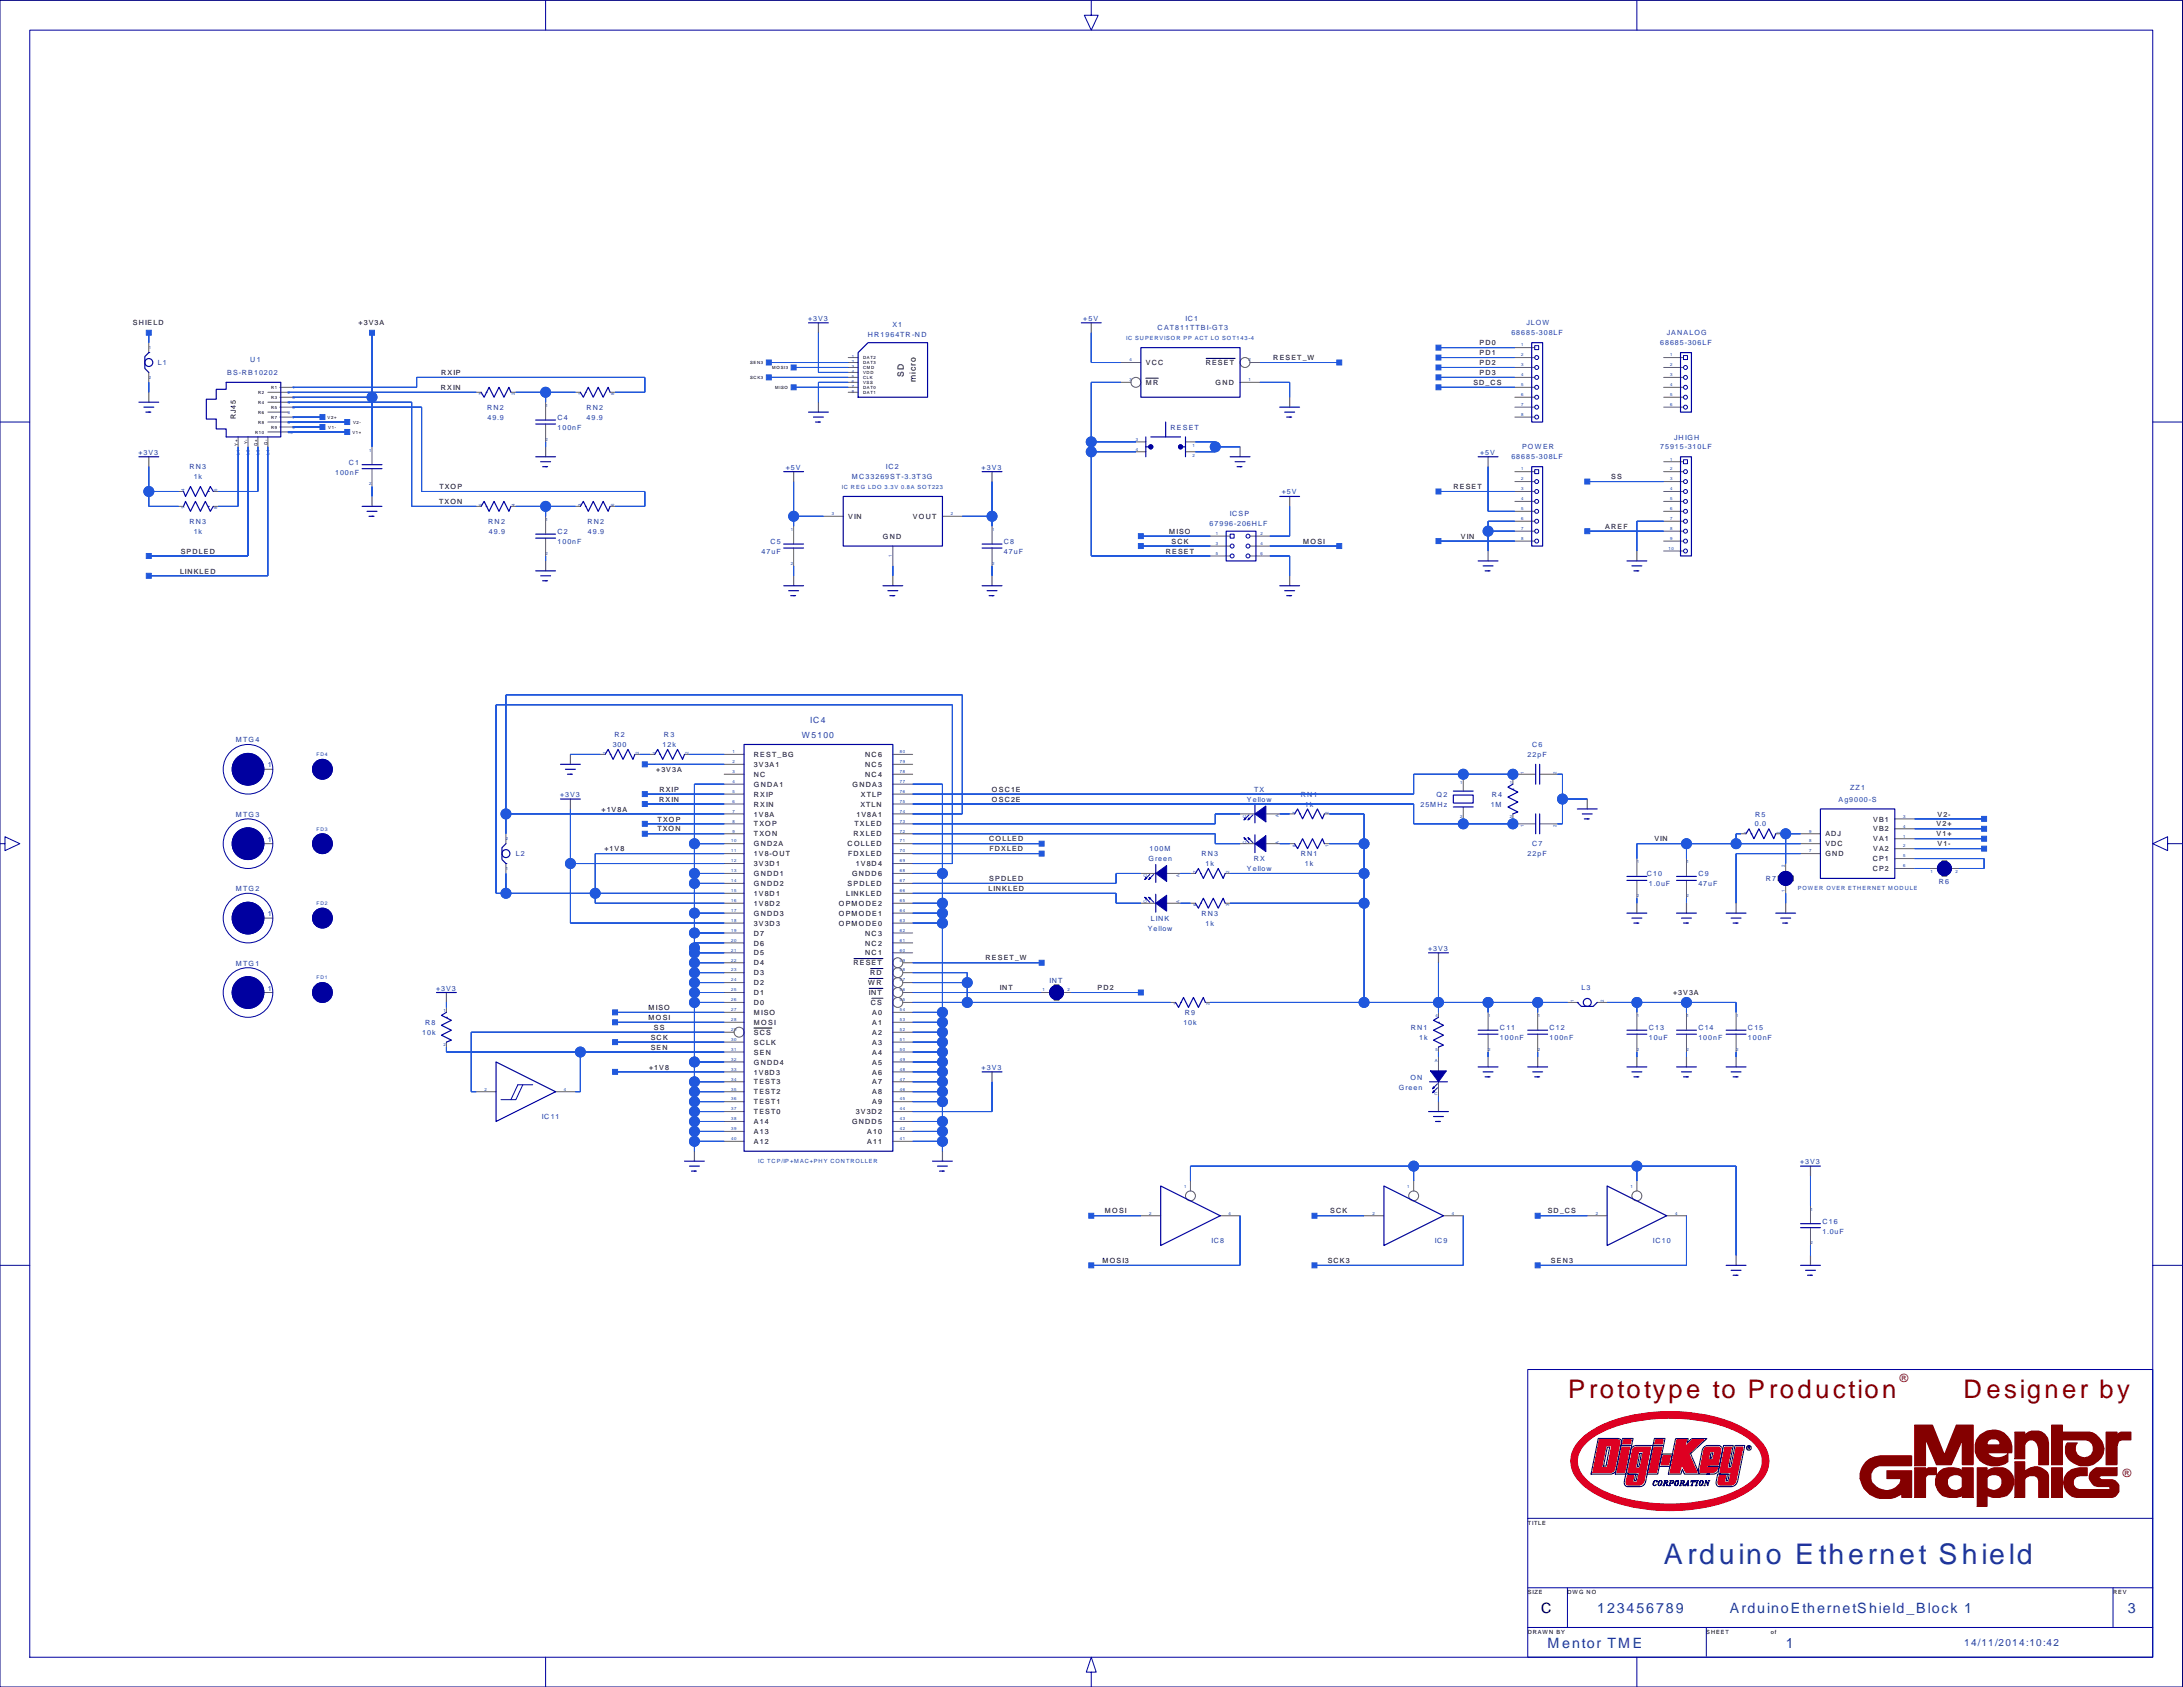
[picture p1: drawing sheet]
<svg xmlns="http://www.w3.org/2000/svg" width="559mm" height="432mm" viewBox="0 0 559 432" stroke-linecap="round" stroke-linejoin="round" font-family="sans-serif">
<defs><g id="words">
<text font-size="7.3" fill="#1741a1" x="425.9" y="400.2">Arduino Ethernet Shield</text>
<g font-size="6.6" fill="#840000">
<text x="401.4" y="357.9">Prototype to Production</text>
<text x="502.6" y="357.9">Designer by</text>
</g>
<text font-size="3.6" x="394.5" y="412.8">C</text>
<g font-size="3.6" fill="#1741a1">
<text x="408.8" y="412.8">123456789</text>
<text x="442.8" y="412.8">ArduinoEthernetShield_Block 1</text>
<text x="544.7" y="412.8">3</text>
<text x="396.1" y="421.7">Mentor TME</text>
<text x="457.1" y="421.7">1</text>
</g>
<g font-size="2.9" fill="#840000">
<text x="486.3" y="353.8">®</text>
<text x="543.4" y="378.2">®</text>
</g>
<text font-size="2.5" fill="#1741a1" x="502.8" y="421.3">14/11/2014:10:42</text>
<g font-size="2.2">
<text x="231.4" y="96.4" transform="rotate(-90 231.4 96.4)">SD</text>
<text x="234.4" y="97.9" transform="rotate(-90 234.4 97.9)">micro</text>
</g>
<g font-size="2.2" fill="#1741a1">
<text x="207.4" y="185">IC4</text>
<text x="205.2" y="188.8">W5100</text>
</g>
<g font-size="1.8">
<text x="34" y="83.3">SHIELD</text>
<text x="91.8" y="83.3">+3V3A</text>
<text x="378.7" y="88.4">PD0</text>
<text x="293.3" y="93.5">VCC</text>
<text x="308.6" y="93.5">RESET</text>
<text x="325.9" y="92.2">RESET_W</text>
<text x="378.7" y="90.9">PD1</text>
<text x="378.7" y="93.5">PD2</text>
<text x="112.8" y="99.8">RXIN</text>
<text x="112.9" y="96">RXIP</text>
<text x="293.3" y="98.5">MR</text>
<text x="311.1" y="98.5">GND</text>
<text x="377.2" y="98.5">SD_CS</text>
<text x="378.7" y="96">PD3</text>
<text x="60.4" y="107.4" transform="rotate(-90 60.4 107.4)">RJ45</text>
<text x="112.5" y="125.2">TXOP</text>
<text x="372.1" y="125.2">RESET</text>
<text x="412.4" y="122.7">SS</text>
<text x="112.4" y="129">TXON</text>
<text x="217.1" y="132.8">VIN</text>
<text x="226" y="137.9">GND</text>
<text x="233.7" y="132.8">VOUT</text>
<text x="299.3" y="136.6">MISO</text>
<text x="374" y="137.9">VIN</text>
<text x="410.9" y="135.4">AREF</text>
<text x="46.3" y="141.7">SPDLED</text>
<text x="298.4" y="141.7">RESET</text>
<text x="299.9" y="139.2">SCK</text>
<text x="333.6" y="139.2">MOSI</text>
<text x="46.1" y="146.8">LINKLED</text>
<text x="168" y="197.6">+3V3A</text>
<text x="193" y="193.8">REST_BG</text>
<text x="193" y="196.3">3V3A1</text>
<text x="221.5" y="193.8">NC6</text>
<text x="221.5" y="196.3">NC5</text>
<text x="168.8" y="202.7">RXIP</text>
<text x="193" y="198.9">NC</text>
<text x="193" y="201.4">GNDA1</text>
<text x="193" y="203.9">RXIP</text>
<text x="218.2" y="201.4">GNDA3</text>
<text x="220.4" y="203.9">XTLP</text>
<text x="221.5" y="198.9">NC4</text>
<text x="253.9" y="202.7">OSC1E</text>
<text x="154" y="207.7">+1V8A</text>
<text x="168.7" y="205.2">RXIN</text>
<text x="193" y="206.5">RXIN</text>
<text x="193" y="209">1V8A</text>
<text x="219.2" y="209">1V8A1</text>
<text x="220.2" y="206.5">XTLN</text>
<text x="253.9" y="205.2">OSC2E</text>
<text x="496" y="209">V2-</text>
<text x="168.3" y="212.8">TXON</text>
<text x="168.3" y="210.3">TXOP</text>
<text x="193" y="211.5">TXOP</text>
<text x="193" y="214.1">TXON</text>
<text x="218.5" y="214.1">RXLED</text>
<text x="218.7" y="211.5">TXLED</text>
<text x="253.2" y="215.4">COLLED</text>
<text x="423.5" y="215.4">VIN</text>
<text x="467.3" y="214.1">ADJ</text>
<text x="479.5" y="210.3">VB1</text>
<text x="479.5" y="212.8">VB2</text>
<text x="479.5" y="215.4">VA1</text>
<text x="495.7" y="211.5">V2+</text>
<text x="495.7" y="214.1">V1+</text>
<text x="154.7" y="217.9">+1V8</text>
<text x="193" y="216.6">GND2A</text>
<text x="193" y="219.2">1V8-OUT</text>
<text x="193" y="221.7">3V3D1</text>
<text x="217" y="216.6">COLLED</text>
<text x="217.1" y="219.2">FDXLED</text>
<text x="219.1" y="221.7">1V8D4</text>
<text x="253.3" y="217.9">FDXLED</text>
<text x="467.3" y="216.6">VDC</text>
<text x="467.3" y="219.2">GND</text>
<text x="479.4" y="220.4">CP1</text>
<text x="479.5" y="217.9">VA2</text>
<text x="496" y="216.6">V1-</text>
<text x="193" y="224.2">GNDD1</text>
<text x="193" y="226.8">GNDD2</text>
<text x="217" y="226.8">SPDLED</text>
<text x="218.1" y="224.2">GNDD6</text>
<text x="253.2" y="225.5">SPDLED</text>
<text x="479.4" y="223">CP2</text>
<text x="193" y="229.3">1V8D1</text>
<text x="193" y="231.9">1V8D2</text>
<text x="214.7" y="231.9">OPMODE2</text>
<text x="216.6" y="229.3">LINKLED</text>
<text x="253" y="228.1">LINKLED</text>
<text x="193" y="234.4">GNDD3</text>
<text x="193" y="236.9">3V3D3</text>
<text x="193" y="239.5">D7</text>
<text x="214.7" y="234.4">OPMODE1</text>
<text x="214.7" y="236.9">OPMODE0</text>
<text x="221.5" y="239.5">NC3</text>
<text x="193" y="242">D6</text>
<text x="193" y="244.6">D5</text>
<text x="221.5" y="242">NC2</text>
<text x="221.5" y="244.6">NC1</text>
<text x="252.3" y="245.8">RESET_W</text>
<text x="193" y="247.1">D4</text>
<text x="193" y="249.6">D3</text>
<text x="218.5" y="247.1">RESET</text>
<text x="222.7" y="249.6">RD</text>
<text x="193" y="252.2">D2</text>
<text x="193" y="254.7">D1</text>
<text x="193" y="257.3">D0</text>
<text x="222.2" y="252.2">WR</text>
<text x="222.4" y="254.7">INT</text>
<text x="222.9" y="257.3">CS</text>
<text x="255.9" y="253.4">INT</text>
<text x="281" y="253.4">PD2</text>
<text x="428.3" y="254.7">+3V3A</text>
<text x="166" y="261.1">MOSI</text>
<text x="166" y="258.5">MISO</text>
<text x="167.4" y="263.6">SS</text>
<text x="193" y="259.8">MISO</text>
<text x="193" y="262.3">MOSI</text>
<text x="223.2" y="259.8">A0</text>
<text x="223.2" y="262.3">A1</text>
<text x="166.6" y="268.7">SEN</text>
<text x="166.6" y="266.1">SCK</text>
<text x="193" y="264.9">SCS</text>
<text x="193" y="267.4">SCLK</text>
<text x="193" y="270">SEN</text>
<text x="223.2" y="264.9">A2</text>
<text x="223.2" y="267.4">A3</text>
<text x="223.2" y="270">A4</text>
<text x="166.2" y="273.8">+1V8</text>
<text x="193" y="272.5">GNDD4</text>
<text x="193" y="275">1V8D3</text>
<text x="223.2" y="272.5">A5</text>
<text x="223.2" y="275">A6</text>
<text x="193" y="277.6">TEST3</text>
<text x="193" y="280.1">TEST2</text>
<text x="223.2" y="277.6">A7</text>
<text x="223.2" y="280.1">A8</text>
<text x="193" y="282.7">TEST1</text>
<text x="193" y="285.2">TEST0</text>
<text x="193" y="287.7">A14</text>
<text x="218.1" y="287.7">GNDD5</text>
<text x="219.1" y="285.2">3V3D2</text>
<text x="223.2" y="282.7">A9</text>
<text x="193" y="290.3">A13</text>
<text x="193" y="292.8">A12</text>
<text x="222" y="290.3">A10</text>
<text x="222" y="292.8">A11</text>
<text x="282.8" y="310.6">MOSI</text>
<text x="340.5" y="310.6">SCK</text>
<text x="396.2" y="310.6">SD_CS</text>
<text x="282.2" y="323.3">MOSI3</text>
<text x="339.9" y="323.3">SCK3</text>
<text x="397" y="323.3">SEN3</text>
<text x="422.9" y="379.9">CORPORATION</text>
</g>
<g font-size="1.8" fill="#1741a1">
<text x="206.8" y="82.1">+3V3</text>
<text x="228.4" y="83.8">X1</text>
<text x="277.3" y="82.1">+5V</text>
<text x="303.5" y="82.1">IC1</text>
<text x="390.7" y="83.3">JLOW</text>
<text x="222.2" y="86.4">HR1964TR-ND</text>
<text x="296.3" y="84.6">CAT811TTBI-GT3</text>
<text x="386.9" y="85.8">68685-308LF</text>
<text x="425" y="88.4">68685-306LF</text>
<text x="426.7" y="85.8">JANALOG</text>
<text x="40.4" y="93.5">L1</text>
<text x="64.1" y="92.7">U1</text>
<text x="58.2" y="96">BS-RB10202</text>
<text x="124.7" y="104.9">RN2</text>
<text x="124.8" y="107.4">49.9</text>
<text x="142.7" y="107.5">C4</text>
<text x="150.1" y="104.9">RN2</text>
<text x="150.2" y="107.4">49.9</text>
<text x="142.7" y="110">100nF</text>
<text x="299.7" y="110">RESET</text>
<text x="428.6" y="112.5">JHIGH</text>
<text x="35.4" y="116.4">+3V3</text>
<text x="89.3" y="118.9">C1</text>
<text x="378.9" y="116.4">+5V</text>
<text x="386.9" y="117.6">68685-308LF</text>
<text x="389.6" y="115">POWER</text>
<text x="425" y="115">75915-310LF</text>
<text x="48.5" y="120.1">RN3</text>
<text x="49.6" y="122.7">1k</text>
<text x="85.8" y="121.5">100nF</text>
<text x="201.1" y="120.2">+5V</text>
<text x="218.1" y="122.7">MC33269ST-3.3T3G</text>
<text x="226.8" y="120.1">IC2</text>
<text x="251.3" y="120.2">+3V3</text>
<text x="328.1" y="126.6">+5V</text>
<text x="48.5" y="134.1">RN3</text>
<text x="49.6" y="136.6">1k</text>
<text x="125" y="134.2">RN2</text>
<text x="125.1" y="136.7">49.9</text>
<text x="142.7" y="136.7">C2</text>
<text x="150.4" y="134.2">RN2</text>
<text x="150.5" y="136.7">49.9</text>
<text x="309.6" y="134.6">67996-206HLF</text>
<text x="314.8" y="132.1">ICSP</text>
<text x="142.7" y="139.3">100nF</text>
<text x="195" y="141.8">47uF</text>
<text x="197.2" y="139.3">C5</text>
<text x="257" y="141.8">47uF</text>
<text x="257" y="139.3">C8</text>
<text x="60.3" y="190">MTG4</text>
<text x="156.8" y="191.2">300</text>
<text x="157.3" y="188.7">R2</text>
<text x="169.6" y="191.2">12k</text>
<text x="170" y="188.7">R3</text>
<text x="392.2" y="191.2">C6</text>
<text x="68.6" y="196.4">1</text>
<text x="391" y="193.8">22pF</text>
<text x="321.1" y="202.7">TX</text>
<text x="332.9" y="203.9">RN1</text>
<text x="367.7" y="203.9">Q2</text>
<text x="473.6" y="202.2">ZZ1</text>
<text x="60.3" y="209.1">MTG3</text>
<text x="143.4" y="204">+3V3</text>
<text x="319.2" y="205.2">Yellow</text>
<text x="334" y="206.5">1k</text>
<text x="363.6" y="206.5">25MHz</text>
<text x="381.6" y="206.5">1M</text>
<text x="381.8" y="204">R4</text>
<text x="449.3" y="209">R5</text>
<text x="470.6" y="205.2">Ag9000-S</text>
<text x="68.6" y="215.4">1</text>
<text x="449.2" y="211.5">0.0</text>
<text x="132.1" y="219.2">L2</text>
<text x="294" y="220.4">Green</text>
<text x="294.3" y="217.9">100M</text>
<text x="307.6" y="219.2">RN3</text>
<text x="308.6" y="221.7">1k</text>
<text x="320.9" y="220.4">RX</text>
<text x="332.9" y="219.2">RN1</text>
<text x="334" y="221.7">1k</text>
<text x="391" y="219.2">22pF</text>
<text x="392.2" y="216.6">C7</text>
<text x="319.2" y="223">Yellow</text>
<text x="421.5" y="224.3">C10</text>
<text x="422.1" y="226.9">1.0uF</text>
<text x="434.7" y="226.9">47uF</text>
<text x="434.7" y="224.3">C9</text>
<text x="452" y="225.5">R7</text>
<text x="496.3" y="226.3">R6</text>
<text x="60.3" y="228.1">MTG2</text>
<text x="68.6" y="234.5">1</text>
<text x="293.8" y="238.2">Yellow</text>
<text x="294.6" y="235.7">LINK</text>
<text x="307.6" y="234.4">RN3</text>
<text x="308.6" y="236.9">1k</text>
<text x="365.6" y="243.4">+3V3</text>
<text x="60.3" y="247.2">MTG1</text>
<text x="268.6" y="251.7">INT</text>
<text x="68.6" y="253.5">1</text>
<text x="111.6" y="253.5">+3V3</text>
<text x="404.8" y="253.4">L3</text>
<text x="108.8" y="262.4">R8</text>
<text x="302.9" y="262.3">10k</text>
<text x="303.3" y="259.8">R9</text>
<text x="361.2" y="263.7">RN1</text>
<text x="384" y="263.7">C11</text>
<text x="396.7" y="263.7">C12</text>
<text x="422.1" y="263.7">C13</text>
<text x="434.7" y="263.7">C14</text>
<text x="447.4" y="263.7">C15</text>
<text x="108.1" y="265">10k</text>
<text x="363.3" y="266.2">1k</text>
<text x="384" y="266.2">100nF</text>
<text x="396.7" y="266.2">100nF</text>
<text x="422.1" y="266.2">10uF</text>
<text x="434.7" y="266.2">100nF</text>
<text x="447.4" y="266.2">100nF</text>
<text x="251.3" y="273.8">+3V3</text>
<text x="358.1" y="278.9">Green</text>
<text x="361" y="276.4">ON</text>
<text x="138.7" y="286.5">IC11</text>
<text x="460.8" y="298">+3V3</text>
<text x="466.5" y="315.7">1.0uF</text>
<text x="466.5" y="313.2">C16</text>
<text x="310.1" y="318.2">IC8</text>
<text x="367.2" y="318.2">IC9</text>
<text x="423.1" y="318.2">IC10</text>
</g>
<g font-size="1.5" fill="#1741a1">
<text x="288.3" y="87">IC SUPERVISOR PP ACT LO SOT143-4</text>
<text x="215.5" y="125.1">IC REG LDO 3.3V 0.8A SOT223</text>
<text x="460.2" y="227.9">POWER OVER ETHERNET MODULE</text>
<text x="194.1" y="297.8">IC TCP/IP+MAC+PHY CONTROLLER</text>
</g>
<g font-size="1.5">
<text x="391.1" y="390.3">TITLE</text>
<text x="391.1" y="408">SIZE</text>
<text x="401.2" y="408">DWG NO</text>
<text x="540.9" y="408">REV</text>
<text x="391.1" y="418.2">DRAWN BY</text>
<text x="436.8" y="418.2">SHEET</text>
<text x="453.3" y="418.2">of</text>
</g>
<g font-size="1.3" fill="#1741a1">
<text x="81" y="193.6">FD4</text>
<text x="81" y="212.6">FD3</text>
<text x="81" y="231.7">FD2</text>
<text x="81" y="250.7">FD1</text>
</g>
<g font-size="1.1" fill="#1741a1">
<text x="38.1" y="89.4">1</text>
<text x="389.4" y="88.7">1</text>
<text x="218" y="91.7">1</text>
<text x="218" y="93">2</text>
<text x="218" y="94.3">3</text>
<text x="218" y="95.5">4</text>
<text x="289.1" y="92.5">4</text>
<text x="319.6" y="92.5">2</text>
<text x="389.4" y="91.2">2</text>
<text x="389.4" y="93.7">3</text>
<text x="427.5" y="93.7">2</text>
<text x="427.5" y="91.2">1</text>
<text x="38.1" y="97">2</text>
<text x="73.6" y="100.8">2</text>
<text x="74.9" y="99.5">1</text>
<text x="123.4" y="101.2" transform="rotate(-90 123.4 101.2)">7</text>
<text x="131.8" y="101.2" transform="rotate(-90 131.8 101.2)">2</text>
<text x="148.8" y="101.2" transform="rotate(-90 148.8 101.2)">1</text>
<text x="157.2" y="101.2" transform="rotate(-90 157.2 101.2)">8</text>
<text x="218" y="96.8">5</text>
<text x="218" y="98.1">6</text>
<text x="218" y="99.3">7</text>
<text x="218" y="100.6">8</text>
<text x="289.1" y="97.6">3</text>
<text x="319.6" y="97.6">1</text>
<text x="389.4" y="96.3">4</text>
<text x="389.4" y="101.4">6</text>
<text x="389.4" y="98.8">5</text>
<text x="427.5" y="98.8">4</text>
<text x="427.5" y="96.3">3</text>
<text x="427.5" y="101.4">5</text>
<text x="73.6" y="105.9">6</text>
<text x="73.6" y="103.4">4</text>
<text x="74.9" y="107.2">7</text>
<text x="74.9" y="104.6">5</text>
<text x="74.9" y="102.1">3</text>
<text x="139.7" y="104.2">1</text>
<text x="389.4" y="106.4">8</text>
<text x="389.4" y="103.9">7</text>
<text x="427.5" y="103.9">6</text>
<text x="73.6" y="111">10</text>
<text x="73.6" y="108.4">8</text>
<text x="74.9" y="109.7">9</text>
<text x="139.7" y="112.8">2</text>
<text x="290.8" y="112.8">3</text>
<text x="61.4" y="116.4" transform="rotate(-90 61.4 116.4)">L1</text>
<text x="63.9" y="116.4" transform="rotate(-90 63.9 116.4)">L2</text>
<text x="66.4" y="116.4" transform="rotate(-90 66.4 116.4)">L3</text>
<text x="69" y="116.4" transform="rotate(-90 69 116.4)">L4</text>
<text x="94.5" y="115.6">1</text>
<text x="290.8" y="115.3">4</text>
<text x="305.2" y="116.9">2</text>
<text x="305.2" y="114.3">1</text>
<text x="427.5" y="117.9">1</text>
<text x="47.3" y="125.8" transform="rotate(-90 47.3 125.8)">4</text>
<text x="55.6" y="125.8" transform="rotate(-90 55.6 125.8)">5</text>
<text x="94.5" y="124.2">2</text>
<text x="389.4" y="123">2</text>
<text x="389.4" y="125.5">3</text>
<text x="389.4" y="120.4">1</text>
<text x="427.5" y="120.4">2</text>
<text x="427.5" y="125.5">4</text>
<text x="427.5" y="123">3</text>
<text x="47.3" y="130.4" transform="rotate(-90 47.3 130.4)">1</text>
<text x="55.6" y="130.4" transform="rotate(-90 55.6 130.4)">8</text>
<text x="123.4" y="129.6" transform="rotate(-90 123.4 129.6)">5</text>
<text x="131.8" y="129.6" transform="rotate(-90 131.8 129.6)">4</text>
<text x="148.8" y="129.6" transform="rotate(-90 148.8 129.6)">3</text>
<text x="157.2" y="129.6" transform="rotate(-90 157.2 129.6)">6</text>
<text x="212.9" y="131.8">3</text>
<text x="243.4" y="131.8">2</text>
<text x="389.4" y="128">4</text>
<text x="389.4" y="130.6">5</text>
<text x="427.5" y="130.6">6</text>
<text x="427.5" y="128">5</text>
<text x="139.7" y="133.4">1</text>
<text x="202.4" y="135.9">1</text>
<text x="253.9" y="135.9">1</text>
<text x="311.2" y="136.9">1</text>
<text x="322.6" y="136.9">2</text>
<text x="389.4" y="135.6">7</text>
<text x="389.4" y="133.1">6</text>
<text x="427.5" y="135.6">8</text>
<text x="427.5" y="133.1">7</text>
<text x="139.7" y="142">2</text>
<text x="228.3" y="142.7" transform="rotate(-90 228.3 142.7)">1</text>
<text x="311.2" y="139.5">3</text>
<text x="311.2" y="142">5</text>
<text x="322.6" y="139.5">4</text>
<text x="322.6" y="142">6</text>
<text x="389.4" y="138.2">8</text>
<text x="427.1" y="140.7">10</text>
<text x="427.5" y="138.2">9</text>
<text x="202.4" y="144.5">2</text>
<text x="253.9" y="144.5">2</text>
<text x="155.2" y="193.1" transform="rotate(-90 155.2 193.1)">1</text>
<text x="163.6" y="193.1" transform="rotate(-90 163.6 193.1)">2</text>
<text x="167.9" y="193.1" transform="rotate(-90 167.9 193.1)">1</text>
<text x="176.3" y="193.1" transform="rotate(-90 176.3 193.1)">2</text>
<text x="187.5" y="197.9">3</text>
<text x="187.5" y="195.3">2</text>
<text x="187.5" y="192.8">1</text>
<text x="230.3" y="197.9">78</text>
<text x="230.3" y="195.3">79</text>
<text x="230.3" y="192.8">80</text>
<text x="187.5" y="202.9">5</text>
<text x="187.5" y="200.4">4</text>
<text x="230.3" y="202.9">76</text>
<text x="230.3" y="200.4">77</text>
<text x="373.8" y="200.7">1</text>
<text x="386.5" y="200.7">1</text>
<text x="390.1" y="198.2" transform="rotate(-90 390.1 198.2)">1</text>
<text x="398.5" y="198.2" transform="rotate(-90 398.5 198.2)">2</text>
<text x="187.5" y="208">7</text>
<text x="187.5" y="205.5">6</text>
<text x="230.3" y="208">74</text>
<text x="230.3" y="205.5">75</text>
<text x="319" y="209.3" transform="rotate(-90 319 209.3)">C</text>
<text x="327.4" y="209.2" transform="rotate(-90 327.4 209.2)">A</text>
<text x="331.7" y="208.3" transform="rotate(-90 331.7 208.3)">7</text>
<text x="340" y="208.3" transform="rotate(-90 340 208.3)">2</text>
<text x="373.8" y="209.3">2</text>
<text x="386.5" y="209.3">2</text>
<text x="487.2" y="209.3">3</text>
<text x="129.5" y="215.1">2</text>
<text x="187.2" y="215.6">10</text>
<text x="187.5" y="213.1">9</text>
<text x="187.5" y="210.6">8</text>
<text x="230.3" y="215.6">71</text>
<text x="230.3" y="213.1">72</text>
<text x="230.3" y="210.6">73</text>
<text x="319" y="215.9" transform="rotate(-90 319 215.9)">C</text>
<text x="327.4" y="215.9" transform="rotate(-90 327.4 215.9)">A</text>
<text x="390.1" y="211.6" transform="rotate(-90 390.1 211.6)">1</text>
<text x="398.5" y="211.6" transform="rotate(-90 398.5 211.6)">2</text>
<text x="447.2" y="213.4" transform="rotate(-90 447.2 213.4)">1</text>
<text x="455.6" y="213.4" transform="rotate(-90 455.6 213.4)">2</text>
<text x="463.1" y="215.6">8</text>
<text x="463.1" y="213.1">9</text>
<text x="487.2" y="214.4">1</text>
<text x="487.2" y="211.8">4</text>
<text x="187.2" y="220.7">12</text>
<text x="187.2" y="218.2">11</text>
<text x="230.3" y="220.7">69</text>
<text x="230.3" y="218.2">70</text>
<text x="331.7" y="216.7" transform="rotate(-90 331.7 216.7)">8</text>
<text x="340" y="216.7" transform="rotate(-90 340 216.7)">1</text>
<text x="419" y="221">1</text>
<text x="431.7" y="221">1</text>
<text x="463.1" y="218.2">7</text>
<text x="487.2" y="222">6</text>
<text x="487.2" y="219.4">5</text>
<text x="487.2" y="216.9">2</text>
<text x="129.5" y="222.7">1</text>
<text x="187.2" y="225.8">14</text>
<text x="187.2" y="223.3">13</text>
<text x="230.3" y="225.8">67</text>
<text x="230.3" y="223.3">68</text>
<text x="293.6" y="224.5" transform="rotate(-90 293.6 224.5)">C</text>
<text x="302" y="224.5" transform="rotate(-90 302 224.5)">A</text>
<text x="306.3" y="223.6" transform="rotate(-90 306.3 223.6)">7</text>
<text x="314.7" y="223.6" transform="rotate(-90 314.7 223.6)">2</text>
<text x="456.9" y="222" transform="rotate(-90 456.9 222)">2</text>
<text x="494.2" y="223.5">1</text>
<text x="500.5" y="223.5">2</text>
<text x="187.2" y="233.4">17</text>
<text x="187.2" y="230.9">16</text>
<text x="187.2" y="228.3">15</text>
<text x="230.3" y="233.4">64</text>
<text x="230.3" y="230.9">65</text>
<text x="230.3" y="228.3">66</text>
<text x="293.6" y="231.2" transform="rotate(-90 293.6 231.2)">C</text>
<text x="302" y="231.2" transform="rotate(-90 302 231.2)">A</text>
<text x="306.3" y="231.9" transform="rotate(-90 306.3 231.9)">6</text>
<text x="314.7" y="231.9" transform="rotate(-90 314.7 231.9)">3</text>
<text x="419" y="229.6">2</text>
<text x="431.7" y="229.6">2</text>
<text x="456.9" y="228.4" transform="rotate(-90 456.9 228.4)">1</text>
<text x="187.2" y="238.5">19</text>
<text x="187.2" y="236">18</text>
<text x="230.3" y="238.5">62</text>
<text x="230.3" y="236">63</text>
<text x="187.2" y="243.6">21</text>
<text x="187.2" y="241">20</text>
<text x="230.3" y="243.6">60</text>
<text x="230.3" y="241">61</text>
<text x="187.2" y="251.2">24</text>
<text x="187.2" y="248.7">23</text>
<text x="187.2" y="246.1">22</text>
<text x="230.3" y="251.2">57</text>
<text x="230.3" y="248.7">58</text>
<text x="230.3" y="246.1">59</text>
<text x="187.2" y="256.3">26</text>
<text x="187.2" y="253.7">25</text>
<text x="230.3" y="256.3">55</text>
<text x="230.3" y="253.7">56</text>
<text x="266.9" y="253.7">1</text>
<text x="273.2" y="253.7">2</text>
<text x="301.2" y="257.3" transform="rotate(-90 301.2 257.3)">1</text>
<text x="309.6" y="257.3" transform="rotate(-90 309.6 257.3)">2</text>
<text x="402.9" y="256.6" transform="rotate(-90 402.9 256.6)">1</text>
<text x="410.5" y="256.6" transform="rotate(-90 410.5 256.6)">2</text>
<text x="113.5" y="259.1">1</text>
<text x="187.2" y="263.9">29</text>
<text x="187.2" y="261.4">28</text>
<text x="187.2" y="258.8">27</text>
<text x="230.3" y="263.9">52</text>
<text x="230.3" y="261.4">53</text>
<text x="230.3" y="258.8">54</text>
<text x="367.5" y="260.3">4</text>
<text x="380.9" y="260.3">1</text>
<text x="393.6" y="260.3">1</text>
<text x="419" y="260.3">1</text>
<text x="431.7" y="260.3">1</text>
<text x="444.4" y="260.3">1</text>
<text x="113.5" y="267.7">2</text>
<text x="187.2" y="269">31</text>
<text x="187.2" y="266.4">30</text>
<text x="230.3" y="269">50</text>
<text x="230.3" y="266.4">51</text>
<text x="367.5" y="269">5</text>
<text x="380.9" y="269">2</text>
<text x="393.6" y="269">2</text>
<text x="419" y="269">2</text>
<text x="431.7" y="269">2</text>
<text x="444.4" y="269">2</text>
<text x="187.2" y="274">33</text>
<text x="187.2" y="271.5">32</text>
<text x="230.3" y="274">48</text>
<text x="230.3" y="271.5">49</text>
<text x="367.3" y="271.8">A</text>
<text x="124.1" y="279.1">2</text>
<text x="144.4" y="279.1">4</text>
<text x="187.2" y="281.7">36</text>
<text x="187.2" y="279.1">35</text>
<text x="187.2" y="276.6">34</text>
<text x="230.3" y="281.7">45</text>
<text x="230.3" y="279.1">46</text>
<text x="230.3" y="276.6">47</text>
<text x="367.2" y="280.4">C</text>
<text x="187.2" y="286.7">38</text>
<text x="187.2" y="284.2">37</text>
<text x="230.3" y="286.7">43</text>
<text x="230.3" y="284.2">44</text>
<text x="187.2" y="291.8">40</text>
<text x="187.2" y="289.3">39</text>
<text x="230.3" y="291.8">41</text>
<text x="230.3" y="289.3">42</text>
<text x="303.1" y="304">1</text>
<text x="360.2" y="304">1</text>
<text x="417.4" y="304">1</text>
<text x="294.2" y="310.9">2</text>
<text x="314.5" y="310.9">4</text>
<text x="351.3" y="310.9">2</text>
<text x="371.6" y="310.9">4</text>
<text x="408.5" y="310.9">2</text>
<text x="428.8" y="310.9">4</text>
<text x="463.4" y="309.9">1</text>
<text x="463.4" y="318.5">2</text>
</g>
<g font-size="1.1">
<text x="192" y="93.2">SEN3</text>
<text x="197.7" y="94.5">MOSI3</text>
<text x="220.9" y="95.7">VDD</text>
<text x="220.9" y="94.5">CMD</text>
<text x="220.9" y="93.2">DAT3</text>
<text x="220.9" y="91.9">DAT2</text>
<text x="66.1" y="100.8">R2</text>
<text x="69.4" y="99.5">R1</text>
<text x="192" y="97">SCK3</text>
<text x="198.4" y="99.5">MISO</text>
<text x="220.9" y="100.8">DAT1</text>
<text x="220.9" y="99.5">DAT0</text>
<text x="220.9" y="98.3">VSS</text>
<text x="220.9" y="97">CLK</text>
<text x="66.1" y="103.4">R4</text>
<text x="66.1" y="105.9">R6</text>
<text x="69.4" y="102.1">R3</text>
<text x="69.4" y="104.6">R5</text>
<text x="69.4" y="107.2">R7</text>
<text x="83.8" y="107.2">V2+</text>
<text x="63.4" y="113.7" transform="rotate(-90 63.4 113.7)">Y-</text>
<text x="65.3" y="111">R10</text>
<text x="66.1" y="108.4">R8</text>
<text x="68.5" y="113.8" transform="rotate(-90 68.5 113.8)">G-</text>
<text x="69.4" y="109.7">R9</text>
<text x="84" y="109.7">V1-</text>
<text x="90.2" y="111">V1+</text>
<text x="90.4" y="108.4">V2-</text>
<text x="60.8" y="114" transform="rotate(-90 60.8 114)">Y+</text>
<text x="65.9" y="114.2" transform="rotate(-90 65.9 114.2)">G+</text>
</g>
</g></defs>
<path d="M0 .1h558.7v431.7h-558.7z" fill="none" stroke="#000080" stroke-width=".26"/>
<g fill="none" stroke="#606060" stroke-width=".26">
<path d="M38.1 87.7v2.5M38.1 95.3v2.6M71.6 99.1h3.3M217.1 92.8h2.6M217.1 97.9h2.6M217.1 99.1h2.6M217.1 94.1h2.6M217.1 96.6h2.6M217.1 91.5h2.6M217.1 95.3h2.6M287 92.8h5M287 97.9h2.5"/>
<path d="M317.4 97.9h5.1M320 92.8h2.5M387.8 99.1h5M387.8 89h5M387.8 94.1h5M387.8 96.6h5M387.8 91.5h5M425.9 99.1h5M425.9 94.1h5M425.9 96.6h5M425.9 91.5h5M60.9 111.8v2.6"/>
<path d="M63.5 111.8v2.6M66 111.8v2.6M68.6 100.4h5M68.6 102.9h5M68.6 105.5h5M68.6 108h5M68.6 110.6h5M68.6 111.8v2.6M71.6 101.7h3.3M71.6 104.2h3.3M71.6 106.8h3.3M71.6 109.3h3.3"/>
<path d="M95.2 114.4v4.5M95.2 120v4.5M121.9 100.4h1.3M130.8 100.4h1.3M139.7 102.9v4.6M139.7 108.5v4.6M147.3 100.4h1.3M156.2 100.4h1.2M217.1 100.4h2.6M290.8 113.1h2.5M290.8 115.6h2.5M303.5 113.1h2.5"/>
<path d="M303.5 115.6h2.5M387.8 101.7h5M387.8 104.2h5M387.8 106.8h5M425.9 118.2h5M425.9 101.7h5M425.9 104.2h5M45.7 125.8h1.3M45.7 129.6h1.3M54.6 125.8h1.3M54.6 129.6h1.3M121.9 129.6h1.3"/>
<path d="M130.8 129.6h1.3M139.7 132.1v4.6M139.7 137.7v4.6M147.3 129.6h1.3M156.2 129.6h1.2M203.2 134.7v4.6M210.8 132.1h5.1M228.5 139.8v5M241.2 132.1h5.1M253.9 134.7v4.6M309.8 137.2h5.1M309.8 139.8h5.1"/>
<path d="M320 137.2h5M320 139.8h5M387.8 128.3h5M387.8 123.3h5M387.8 130.9h5M387.8 125.8h5M387.8 120.7h5M387.8 133.4h5M387.8 138.5h5M387.8 136h5M425.9 128.3h5M425.9 123.3h5"/>
<path d="M425.9 130.9h5M425.9 125.8h5M425.9 120.7h5M425.9 133.4h5M425.9 138.5h5M425.9 136h5M203.2 140.3v4.5M253.9 140.3v4.5M309.8 142.3h5.1M320 142.3h5M425.9 141h5M67.3 196.9h2.5"/>
<path d="M153.6 193.1h1.3M162.5 193.1h1.3M166.3 193.1h1.3M175.2 193.1h1.3M185.4 193.1h5.1M185.4 195.6h5.1M185.4 198.2h5.1M228.5 193.1h5.1M228.5 195.6h5.1M228.5 198.2h5.1M374.6 199.4v3.1M387.3 199.4v1.3"/>
<path d="M388.5 198.2h4.6M394.1 198.2h4.6M67.3 215.9h2.5M129.5 213.4v2.5M185.4 200.7h5.1M185.4 203.3h5.1M185.4 205.8h5.1M185.4 208.3h5.1M185.4 210.9h5.1M185.4 213.4h5.1M185.4 215.9h5.1M185.4 218.5h5.1"/>
<path d="M228.5 200.7h5.1M228.5 203.3h5.1M228.5 205.8h5.1M228.5 208.3h5.1M228.5 210.9h5.1M228.5 213.4h5.1M228.5 215.9h5.1M228.5 218.5h5.1M317.4 208.3h3.8M317.4 215.9h3.8M324 208.3h3.6M324 215.9h3.6"/>
<path d="M330.1 208.3h1.3M330.1 215.9h1.3M339 208.3h1.3M339 215.9h1.3M374.6 206.6v3M387.3 208.3v1.3M388.5 210.9h4.6M394.1 210.9h4.6M419 219.8v4.5M431.7 219.8v4.5M445.7 213.4h1.2M454.6 213.4h1.2"/>
<path d="M460.9 213.4h5.1M460.9 215.9h5.1M460.9 218.5h5.1M485 209.6h5.1M485 212.1h5.1M485 214.7h5.1M485 217.2h5.1M485 219.8h5.1M67.3 235h2.5M129.5 221v2.6M185.4 221h5.1M185.4 223.6h5.1"/>
<path d="M185.4 226.1h5.1M185.4 228.6h5.1M185.4 231.2h5.1M185.4 233.7h5.1M185.4 236.3h5.1M185.4 238.8h5.1M228.5 221h5.1M228.5 223.6h5.1M228.5 226.1h5.1M228.5 228.6h5.1M228.5 231.2h5.1M228.5 233.7h5.1"/>
<path d="M228.5 236.3h5.1M228.5 238.8h5.1M292 223.6h3.8M292 231.2h3.8M298.6 223.6h3.6M298.6 231.2h3.6M304.7 223.6h1.3M304.7 231.2h1.3M313.6 223.6h1.3M313.6 231.2h1.3M419 225.3v4.6M431.7 225.3v4.6"/>
<path d="M457.1 221v2.6M457.1 226.1v2.5M485 222.3h5.1M67.3 254h2.5M114.3 257.8v1.3M185.4 241.3h5.1M185.4 243.9h5.1M185.4 246.4h5.1M185.4 249h5.1M185.4 251.5h5.1M185.4 254h5.1M185.4 256.6h5.1"/>
<path d="M185.4 259.1h5.1M228.5 241.3h5.1M228.5 243.9h5.1M228.5 259.1h5.1M231.1 246.4h2.5M231.1 249h2.5M231.1 251.5h2.5M231.1 254h2.5M231.1 256.6h2.5M299.7 256.6h1.2M308.5 256.6h1.3M368.2 259.1v1.3"/>
<path d="M380.9 259.1v4.6M393.6 259.1v4.6M401.2 256.6h2.6M408.8 256.6h2.6M419 259.1v4.6M431.7 259.1v4.6M444.4 259.1v4.6M114.3 266.7v1.3M121.9 279.4h5.1M142.2 279.4h5.1M185.4 261.7h5.1M185.4 264.2h2.5"/>
<path d="M185.4 266.7h5.1M185.4 269.3h5.1M185.4 271.8h5.1M185.4 274.4h5.1M185.4 276.9h5.1M185.4 279.4h5.1M228.5 261.7h5.1M228.5 264.2h5.1M228.5 266.7h5.1M228.5 269.3h5.1M228.5 271.8h5.1M228.5 274.4h5.1"/>
<path d="M228.5 276.9h5.1M228.5 279.4h5.1M368.2 268v1.3M368.2 270.5v3.6M368.2 276.9v3.8M380.9 264.7v4.6M393.6 264.7v4.6M419 264.7v4.6M431.7 264.7v4.6M444.4 264.7v4.6M185.4 282h5.1M185.4 284.5h5.1"/>
<path d="M185.4 287.1h5.1M185.4 289.6h5.1M185.4 292.1h5.1M228.5 282h5.1M228.5 284.5h5.1M228.5 287.1h5.1M228.5 289.6h5.1M228.5 292.1h5.1M292 311.2h5.1M304.7 302.3v2.5M312.3 311.2h5.1M349.2 311.2h5"/>
<path d="M361.9 302.3v2.5M369.5 311.2h5.1M406.3 311.2h5.1M419 302.3v2.5M426.6 311.2h5.1M463.4 308.6v4.6M463.4 314.2v4.6"/>
<circle cx="290.8" cy="97.9" r="1.27"/>
<circle cx="318.7" cy="92.8" r="1.27"/>
<circle cx="229.8" cy="251.5" r="1.27"/>
<circle cx="229.8" cy="256.6" r="1.27"/>
<circle cx="229.8" cy="254" r="1.27"/>
<circle cx="229.8" cy="249" r="1.27"/>
<circle cx="229.8" cy="246.4" r="1.27"/>
<circle cx="189.2" cy="264.2" r="1.27"/>
<circle cx="304.7" cy="306.1" r="1.27"/>
<circle cx="361.9" cy="306.1" r="1.27"/>
<circle cx="419" cy="306.1" r="1.27"/>
</g>
<g fill="none" stroke="#000" stroke-width=".26">
<path d="M293.3 96.8h3.2M308.7 91.7h7.5M218.6 245.4h7.4M222.5 250.4h3.5M222.5 253h3.5M222.8 247.9h3.2M223.2 255.5h2.8M193 263.1h4.6M409.1 368.2h5.1l.6 .3 .3 .4-1.5 7.6-.6 .6-.5 .2h-5.2zM411.4 370.4h.7l-1 4.9h-.6zM414.9 370h2.7M415.3 368.2h2.7l-1.8 9.1h-2.7z"/>
<path d="M417.7 370.5l1-.5h4.4l-1.9 9.3a1.54 1.54 0 0 1-1.4 1.2h-3.3l-.3-.1a1.01 1.01 0 0 1-.4-1.2l.4-1.9h2.5l-.3 1.6h.4l.4-1.6h-2.3l-.4-.4-.1-.6 1.1-5.5zM419.7 372h.5l-.6 3.3h-.5zM423.1 370h2.7M423.5 368.2h2.7l-1.9 9.1h-2.7zM425.4 372.2h2.7l-.7 3.1h-2.7zM428.9 368.2h3.2l-.2 1.2 1.1-1.2h3.9l-4.2 3.9 2.3 5.2h-3.8l-.5-1.2-.4 1.2h-3.2zM436.3 370.3l.8-.3 3.2 .1a1.12 1.12 0 0 1 .6 1.2l-.8 4a1.89 1.89 0 0 1-1.1 2h-3.8l-.4-.5-.1-.5 1.1-5.4zM437.2 375.3h2.9M438 371.9h.4l-.2 1.3h-.5zM441.2 370h2.5l-1.1 5.3h.5l1-5.3h2.5l-1.8 9.3a1.83 1.83 0 0 1-1.5 1.2h-3.3a.94 .94 0 0 1-.7-1.2l.4-2h2.5l-.3 1.6h.4l.4-1.6h-2.3l-.4-.5-.1-.5zM447.5 370.5h.4v-.2l-.4-.1v.8M447.7 370.5l.3 .5"/>
<circle cx="447.7" cy="370.6" r=".62"/>
</g>
<g fill="none" stroke="#0000a0" stroke-width=".3">
<path d="M38.1 90.2l-1 1.1v3l1 1M55.4 99.6h2.5v-1.7h14v13.9h-14v-2h-2.5v-2.5h-2.6v-5.1h2.6zM207 82.6h5M219.7 90.2l2.5-2.5h15.2v14h-17.7zM276.8 82.6h5.1M292 89h25.4v12.7h-25.4zM392.1 87.7h2.8v20.3h-2.8zM430.2 90.2h2.8v15.3h-2.8zM35.6 116.9h5M35.6 102.9h5M36.8 104.2h2.6M37.3 105.5h1.3"/>
<path d="M38.1 105.5h.1M92.7 120h5.1M92.7 118.9h5.1M123.2 100.4l.7 1.3 1.3-2.6 1.3 2.6 1.2-2.6 1.3 2.6 1.3-2.6 .5 1.3M137.1 108.5h5.1M137.1 107.5h5.1M137.1 116.9h5.1M138.4 118.2h2.5M138.9 119.5h1.3M139.7 119.5h.1M148.6 100.4l.7 1.3 1.3-2.6 1.3 2.6 1.2-2.6 1.3 2.6 1.3-2.6 .5 1.3M207 105.5h5"/>
<path d="M208.2 106.8h2.6M208.7 108h1.3M209.5 108h.1M293.3 111.8v5.1M293.3 114.4h1.3M294.6 111.8h7.6M298.4 108v3.8M302.2 114.4h1.3M303.5 111.8v5.1M314.9 116.9h5.1M316.2 118.2h2.5M316.7 119.5h1.2"/>
<path d="M317.4 119.5h.1M327.6 104.2h5.1M328.9 105.5h2.5M329.4 106.8h1.2M330.1 106.8h.1M378.4 116.9h5.1M392.1 119.5h2.8v20.3h-2.8zM430.2 116.9h2.8v25.4h-2.8zM47 129.6l.5-1.3 1.3 2.6 1.2-2.6 1.3 2.6 1.3-2.6 1.2 2.6 .8-1.3M47 125.8l.5 1.3 1.3-2.6 1.2 2.6 1.3-2.6 1.3 2.6 1.2-2.6 .8 1.3M92.7 129.6h5.1M94 130.9h2.5"/>
<path d="M94.5 132.1h1.2M95.2 132.1h.1M123.2 129.6l.7-1.3 1.3 2.6 1.3-2.6 1.2 2.6 1.3-2.6 1.3 2.6 .5-1.3M137.1 137.7h5.1M137.1 136.7h5.1M148.6 129.6l.7-1.3 1.3 2.6 1.3-2.6 1.2 2.6 1.3-2.6 1.3 2.6 .5-1.3M200.6 139.3h5.1M200.6 120.7h5.1M215.9 127.1h25.3v12.7h-25.3zM251.4 139.3h5.1M251.4 120.7h5.1M313.9 136h7.6v7.6h-7.6z"/>
<path d="M327.6 127.1h5.1M137.1 146.1h5.1M138.4 147.4h2.5M138.9 148.7h1.3M139.7 148.7h.1M200.6 140.3h5.1M200.6 149.9h5.1M201.9 151.2h2.5M202.4 152.5h1.3M203.2 152.5h.1M226 149.9h5.1M227.3 151.2h2.5"/>
<path d="M227.8 152.5h1.3M228.5 152.5h.1M251.4 140.3h5.1M251.4 149.9h5.1M252.7 151.2h2.5M253.2 152.5h1.3M253.9 152.5h.1M327.6 149.9h5.1M328.9 151.2h2.5M329.4 152.5h1.2M330.1 152.5h.1M378.4 143.6h5.1"/>
<path d="M379.6 144.8h2.6M380.2 146.1h1.2M380.9 146.1h.1M416.5 143.6h5M417.7 144.8h2.6M418.2 146.1h1.3M419 146.1h.1M143.5 195.6h5.1M144.7 196.9h2.6M145.3 198.2h1.2M146 198.2h.1M154.9 193.1l.8-1.3 1.2 2.6 1.3-2.6 1.3 2.6 1.2-2.6 1.3 2.6 .5-1.3"/>
<path d="M167.6 193.1l.8-1.3 1.2 2.6 1.3-2.6 1.3 2.6 1.2-2.6 1.3 2.6 .5-1.3M190.5 190.6h38v104.1h-38zM393.1 195.6v5.1M394.1 195.6v5.1M129.5 215.9l-1 1.1v3l1 1M321.2 206v4.6M321.2 213.7v4.5M331.4 215.9l.8 1.3 1.2-2.5 1.3 2.5 1.3-2.5 1.2 2.5 1.3-2.5 .5 1.2M331.4 208.3l.8-1.2 1.2 2.5 1.3-2.5 1.3 2.5 1.2-2.5 1.3 2.5 .5-1.3M372 203.5h5.1v2h-5.1zM372 202.5h5.1zM372 206.6h5.1z"/>
<path d="M387.3 200.7l-1.3 .8 2.5 1.2-2.5 1.3 2.5 1.3-2.5 1.3 2.5 1.2-1.2 .5M393.1 208.3v5.1M394.1 208.3v5.1M403.8 207.1h5M405 208.3h2.6M405.5 209.6h1.3M406.3 209.6h.1M446.9 213.4l.8-1.3 1.3 2.6 1.2-2.6 1.3 2.6 1.3-2.6 1.2 2.6 .6-1.3M466 207.1h19v17.7h-19zM295.8 221.3v4.6M295.8 228.9v4.6M306 223.6l.8-1.3 1.2 2.5 1.3-2.5 1.3 2.5 1.2-2.5 1.3 2.5 .5-1.2"/>
<path d="M306 231.2l.8 1.3 1.2-2.6 1.3 2.6 1.3-2.6 1.2 2.6 1.3-2.6 .5 1.3M416.5 225.3h5M416.5 224.3h5M416.5 233.7h5M417.7 235h2.6M418.2 236.3h1.3M419 236.3h.1M429.2 225.3h5M429.2 224.3h5M429.2 233.7h5M430.4 235h2.6M430.9 236.3h1.3"/>
<path d="M431.7 236.3h.1M441.9 233.7h5M443.1 235h2.6M443.6 236.3h1.3M444.4 236.3h.1M111.7 254h5.1M114.3 259.1l-1.3 .8 2.5 1.3-2.5 1.2 2.5 1.3-2.5 1.3 2.5 1.2-1.2 .5M300.9 256.6l.8 1.2 1.3-2.5 1.2 2.5 1.3-2.5 1.3 2.5 1.2-2.5 .5 1.3M365.7 243.9h5.1M403.8 256.6l1 1h3l1-1M127 271.8l15.2 7.6-15.2 7.7zM365.9 276.9h4.6"/>
<path d="M368.2 260.4l-1.3 .8 2.6 1.2-2.6 1.3 2.6 1.3-2.6 1.2 2.6 1.3-1.3 .5M378.4 264.7h5.1M378.4 263.7h5.1M378.4 273.1h5.1M379.6 274.4h2.6M380.2 275.6h1.2M380.9 275.6h.1M391.1 264.7h5M391.1 263.7h5M391.1 273.1h5M392.3 274.4h2.6M392.8 275.6h1.3"/>
<path d="M393.6 275.6h.1M416.5 264.7h5M416.5 263.7h5M416.5 273.1h5M417.7 274.4h2.6M418.2 275.6h1.3M419 275.6h.1M429.2 264.7h5M429.2 263.7h5M429.2 273.1h5M430.4 274.4h2.6M430.9 275.6h1.3"/>
<path d="M431.7 275.6h.1M441.9 264.7h5M441.9 263.7h5M441.9 273.1h5M443.1 274.4h2.6M443.6 275.6h1.3M444.4 275.6h.1M175.2 297.2h5.1M176.5 298.5h2.5M177 299.7h1.3M177.8 299.7h.1M238.7 297.2h5.1"/>
<path d="M240 298.5h2.5M240.5 299.7h1.3M241.2 299.7h.1M365.7 284.5h5.1M366.9 285.8h2.6M367.5 287.1h1.2M368.2 287.1h.1M460.9 298.5h5.1M297.1 303.6l15.2 7.6-15.2 7.6zM354.2 303.6l15.3 7.6-15.3 7.6zM411.4 303.6l15.2 7.6-15.2 7.6zM460.9 314.2h5.1"/>
<path d="M460.9 313.2h5.1M460.9 323.9h5.1M462.2 325.1h2.5M462.7 326.4h1.3M463.4 326.4h.1"/>
<circle cx="38.1" cy="92.8" r="1.02"/>
<circle cx="294.6" cy="114.4" r=".51"/>
<circle cx="302.2" cy="114.4" r=".51"/>
<circle cx="129.5" cy="218.5" r="1.02"/>
<circle cx="406.3" cy="256.6" r="1.02"/>
</g>
<g fill="#2058dd" stroke="#2058dd" stroke-width=".26">
<path d="M279.3 311.2h12.7z" fill-rule="evenodd"/>
<path d="M278.7 310.5h1.3v1.3h-1.3z" fill-rule="evenodd"/>
<path d="M317.4 311.2v12.7z" fill-rule="evenodd"/>
<path d="M279.3 323.9h38.1z" fill-rule="evenodd"/>
<path d="M278.7 323.2h1.3v1.3h-1.3z" fill-rule="evenodd"/>
<path d="M336.5 311.2h12.7z" fill-rule="evenodd"/>
<path d="M335.8 310.5h1.3v1.3h-1.3z" fill-rule="evenodd"/>
<path d="M374.6 311.2v12.7z" fill-rule="evenodd"/>
<path d="M336.5 323.9h38.1z" fill-rule="evenodd"/>
<path d="M335.8 323.2h1.3v1.3h-1.3z" fill-rule="evenodd"/>
<path d="M393.6 311.2h12.7z" fill-rule="evenodd"/>
<path d="M393 310.5h1.2v1.3h-1.2z" fill-rule="evenodd"/>
<path d="M393.6 323.9h38.1z" fill-rule="evenodd"/>
<path d="M431.7 311.2v12.7z" fill-rule="evenodd"/>
<path d="M393 323.2h1.2v1.3h-1.2z" fill-rule="evenodd"/>
<path d="M60.9 114.4v15.2z" fill-rule="evenodd"/>
<path d="M55.9 129.6h5z" fill-rule="evenodd"/>
<path d="M66 114.4v11.4z" fill-rule="evenodd"/>
<path d="M55.9 125.8h10.1z" fill-rule="evenodd"/>
<path d="M38.1 125.8h7.6z" fill-rule="evenodd"/>
<path d="M38.1 119.5v6.3z" fill-rule="evenodd"/>
<path d="M38.1 125.8v3.8z" fill-rule="evenodd"/>
<path d="M38.1 129.6h7.6z" fill-rule="evenodd"/>
<path d="M38.1 142.3h25.4z" fill-rule="evenodd"/>
<path d="M63.5 114.4v27.9z" fill-rule="evenodd"/>
<path d="M37.5 141.7h1.2v1.2h-1.2z" fill-rule="evenodd"/>
<path d="M38.1 147.4h30.5z" fill-rule="evenodd"/>
<path d="M68.6 114.4v33z" fill-rule="evenodd"/>
<path d="M37.5 146.7h1.2v1.3h-1.2z" fill-rule="evenodd"/>
<path d="M38.1 97.9v2.5z" fill-rule="evenodd"/>
<path d="M38.1 85.2v2.5z" fill-rule="evenodd"/>
<path d="M37.5 84.5h1.2v1.3h-1.2z" fill-rule="evenodd"/>
<path d="M73.6 110.6h15.3z" fill-rule="evenodd"/>
<path d="M88.2 109.9h1.3v1.3h-1.3z" fill-rule="evenodd"/>
<path d="M74.9 109.3h7.6z" fill-rule="evenodd"/>
<path d="M81.9 108.7h1.3v1.2h-1.3z" fill-rule="evenodd"/>
<path d="M73.6 108h15.3z" fill-rule="evenodd"/>
<path d="M88.2 107.4h1.3v1.3h-1.3z" fill-rule="evenodd"/>
<path d="M74.9 106.8h7.6z" fill-rule="evenodd"/>
<path d="M81.9 106.1h1.3v1.3h-1.3z" fill-rule="evenodd"/>
<path d="M95.2 85.2v16.5z" fill-rule="evenodd"/>
<path d="M74.9 101.7h20.3z" fill-rule="evenodd"/>
<path d="M95.2 101.7v12.7z" fill-rule="evenodd"/>
<path d="M94.6 84.5h1.3v1.3h-1.3z" fill-rule="evenodd"/>
<path d="M165.1 125.8v3.8z" fill-rule="evenodd"/>
<path d="M157.4 129.6h7.7z" fill-rule="evenodd"/>
<path d="M107.9 125.8h57.2z" fill-rule="evenodd"/>
<path d="M74.9 104.2h33z" fill-rule="evenodd"/>
<path d="M107.9 104.2v21.6z" fill-rule="evenodd"/>
<path d="M139.7 113.1v1.3z" fill-rule="evenodd"/>
<path d="M139.7 100.4h7.6z" fill-rule="evenodd"/>
<path d="M139.7 100.4v2.5z" fill-rule="evenodd"/>
<path d="M132.1 100.4h7.6z" fill-rule="evenodd"/>
<path d="M139.7 142.3v1.3z" fill-rule="evenodd"/>
<path d="M132.1 129.6h7.6z" fill-rule="evenodd"/>
<path d="M139.7 129.6v2.5z" fill-rule="evenodd"/>
<path d="M139.7 129.6h7.6z" fill-rule="evenodd"/>
<path d="M73.6 100.4h48.3z" fill-rule="evenodd"/>
<path d="M106.7 96.6v2.5z" fill-rule="evenodd"/>
<path d="M157.4 100.4h7.7z" fill-rule="evenodd"/>
<path d="M165.1 96.6v3.8z" fill-rule="evenodd"/>
<path d="M106.7 96.6h58.4z" fill-rule="evenodd"/>
<path d="M74.9 99.1h31.8z" fill-rule="evenodd"/>
<path d="M105.4 102.9v26.7z" fill-rule="evenodd"/>
<path d="M73.6 102.9h31.8z" fill-rule="evenodd"/>
<path d="M105.4 129.6h16.5z" fill-rule="evenodd"/>
<path d="M95.2 124.5v2.6z" fill-rule="evenodd"/>
<path d="M368.2 269.3v1.2z" fill-rule="evenodd"/>
<path d="M368.2 280.7v1.3z" fill-rule="evenodd"/>
<path d="M419 256.6v2.5z" fill-rule="evenodd"/>
<path d="M431.7 256.6h12.7z" fill-rule="evenodd"/>
<path d="M431.7 256.6v2.5z" fill-rule="evenodd"/>
<path d="M419 256.6h12.7z" fill-rule="evenodd"/>
<path d="M444.4 256.6v2.5z" fill-rule="evenodd"/>
<path d="M411.4 256.6h7.6z" fill-rule="evenodd"/>
<path d="M380.9 269.3v1.2z" fill-rule="evenodd"/>
<path d="M393.6 269.3v1.2z" fill-rule="evenodd"/>
<path d="M419 269.3v1.2z" fill-rule="evenodd"/>
<path d="M431.7 269.3v1.2z" fill-rule="evenodd"/>
<path d="M444.4 269.3v1.2z" fill-rule="evenodd"/>
<path d="M400 204.5h6.3z" fill-rule="evenodd"/>
<path d="M398.7 210.9h1.3z" fill-rule="evenodd"/>
<path d="M398.7 198.2h1.3z" fill-rule="evenodd"/>
<path d="M400 204.5v6.4z" fill-rule="evenodd"/>
<path d="M400 198.2v6.3z" fill-rule="evenodd"/>
<path d="M327.6 215.9h2.5z" fill-rule="evenodd"/>
<path d="M327.6 208.3h2.5z" fill-rule="evenodd"/>
<path d="M302.2 223.6h2.5z" fill-rule="evenodd"/>
<path d="M302.2 231.2h2.5z" fill-rule="evenodd"/>
<path d="M285.7 228.6v2.6z" fill-rule="evenodd"/>
<path d="M285.7 231.2h6.3z" fill-rule="evenodd"/>
<path d="M233.6 228.6h52.1z" fill-rule="evenodd"/>
<path d="M285.7 223.6v2.5z" fill-rule="evenodd"/>
<path d="M285.7 223.6h6.3z" fill-rule="evenodd"/>
<path d="M233.6 226.1h52.1z" fill-rule="evenodd"/>
<path d="M233.6 213.4h77.5z" fill-rule="evenodd"/>
<path d="M311.1 213.4v2.5z" fill-rule="evenodd"/>
<path d="M311.1 215.9h6.3z" fill-rule="evenodd"/>
<path d="M233.6 210.9h77.5z" fill-rule="evenodd"/>
<path d="M311.1 208.3v2.6z" fill-rule="evenodd"/>
<path d="M311.1 208.3h6.3z" fill-rule="evenodd"/>
<path d="M241.2 287.1v2.5z" fill-rule="evenodd"/>
<path d="M241.2 292.1v2.6z" fill-rule="evenodd"/>
<path d="M233.6 289.6h7.6z" fill-rule="evenodd"/>
<path d="M241.2 289.6v2.5z" fill-rule="evenodd"/>
<path d="M241.2 279.4v2.6z" fill-rule="evenodd"/>
<path d="M233.6 276.9h7.6z" fill-rule="evenodd"/>
<path d="M241.2 276.9v2.5z" fill-rule="evenodd"/>
<path d="M233.6 274.4h7.6z" fill-rule="evenodd"/>
<path d="M241.2 274.4v2.5z" fill-rule="evenodd"/>
<path d="M233.6 271.8h7.6z" fill-rule="evenodd"/>
<path d="M241.2 271.8v2.6z" fill-rule="evenodd"/>
<path d="M233.6 269.3h7.6z" fill-rule="evenodd"/>
<path d="M241.2 269.3v2.5z" fill-rule="evenodd"/>
<path d="M233.6 266.7h7.6z" fill-rule="evenodd"/>
<path d="M233.6 264.2h7.6z" fill-rule="evenodd"/>
<path d="M241.2 264.2v2.5z" fill-rule="evenodd"/>
<path d="M241.2 259.1v2.6z" fill-rule="evenodd"/>
<path d="M233.6 259.1h7.6z" fill-rule="evenodd"/>
<path d="M241.2 282v5.1z" fill-rule="evenodd"/>
<path d="M233.6 287.1h7.6z" fill-rule="evenodd"/>
<path d="M233.6 236.3h7.6z" fill-rule="evenodd"/>
<path d="M233.6 261.7h7.6z" fill-rule="evenodd"/>
<path d="M233.6 231.2h7.6z" fill-rule="evenodd"/>
<path d="M241.2 266.7v2.6z" fill-rule="evenodd"/>
<path d="M233.6 233.7h7.6z" fill-rule="evenodd"/>
<path d="M241.2 233.7v2.6z" fill-rule="evenodd"/>
<path d="M241.2 261.7v2.5z" fill-rule="evenodd"/>
<path d="M233.6 282h7.6z" fill-rule="evenodd"/>
<path d="M233.6 279.4h7.6z" fill-rule="evenodd"/>
<path d="M241.2 200.7v22.9z" fill-rule="evenodd"/>
<path d="M233.6 223.6h7.6z" fill-rule="evenodd"/>
<path d="M241.2 223.6v7.6z" fill-rule="evenodd"/>
<path d="M233.6 200.7h7.6z" fill-rule="evenodd"/>
<path d="M241.2 236.3v22.8z" fill-rule="evenodd"/>
<path d="M233.6 292.1h7.6z" fill-rule="evenodd"/>
<path d="M241.2 231.2v2.5z" fill-rule="evenodd"/>
<path d="M247.6 256.6h52.1z" fill-rule="evenodd"/>
<path d="M247.6 249v2.5z" fill-rule="evenodd"/>
<path d="M233.6 251.5h14z" fill-rule="evenodd"/>
<path d="M233.6 249h14z" fill-rule="evenodd"/>
<path d="M247.6 251.5v5.1z" fill-rule="evenodd"/>
<path d="M233.6 256.6h14z" fill-rule="evenodd"/>
<path d="M361.9 198.2v5.1z" fill-rule="evenodd"/>
<path d="M387.3 198.2v1.2z" fill-rule="evenodd"/>
<path d="M374.6 198.2v1.2z" fill-rule="evenodd"/>
<path d="M387.3 198.2h1.2z" fill-rule="evenodd"/>
<path d="M361.9 198.2h12.7z" fill-rule="evenodd"/>
<path d="M374.6 198.2h12.7z" fill-rule="evenodd"/>
<path d="M233.6 203.3h128.3z" fill-rule="evenodd"/>
<path d="M361.9 205.8v5.1z" fill-rule="evenodd"/>
<path d="M374.6 209.6v1.3z" fill-rule="evenodd"/>
<path d="M387.3 209.6v1.3z" fill-rule="evenodd"/>
<path d="M387.3 210.9h1.2z" fill-rule="evenodd"/>
<path d="M361.9 210.9h12.7z" fill-rule="evenodd"/>
<path d="M374.6 210.9h12.7z" fill-rule="evenodd"/>
<path d="M233.6 205.8h128.3z" fill-rule="evenodd"/>
<path d="M309.8 256.6h39.4z" fill-rule="evenodd"/>
<path d="M393.6 256.6v2.5z" fill-rule="evenodd"/>
<path d="M380.9 256.6v2.5z" fill-rule="evenodd"/>
<path d="M314.9 223.6h34.3z" fill-rule="evenodd"/>
<path d="M314.9 231.2h34.3z" fill-rule="evenodd"/>
<path d="M349.2 223.6v7.6z" fill-rule="evenodd"/>
<path d="M349.2 215.9v7.7z" fill-rule="evenodd"/>
<path d="M349.2 256.6h19z" fill-rule="evenodd"/>
<path d="M393.6 256.6h7.6z" fill-rule="evenodd"/>
<path d="M368.2 256.6v2.5z" fill-rule="evenodd"/>
<path d="M368.2 256.6h12.7z" fill-rule="evenodd"/>
<path d="M340.3 215.9h8.9z" fill-rule="evenodd"/>
<path d="M340.3 208.3h8.9z" fill-rule="evenodd"/>
<path d="M349.2 208.3v7.6z" fill-rule="evenodd"/>
<path d="M349.2 231.2v25.4z" fill-rule="evenodd"/>
<path d="M368.2 246.4v10.2z" fill-rule="evenodd"/>
<path d="M380.9 256.6h12.7z" fill-rule="evenodd"/>
<path d="M233.6 246.4h33z" fill-rule="evenodd"/>
<path d="M266 245.8h1.3v1.3h-1.3z" fill-rule="evenodd"/>
<path d="M233.6 254h33z" fill-rule="evenodd"/>
<path d="M233.6 218.5h33z" fill-rule="evenodd"/>
<path d="M266 217.9h1.3v1.2h-1.3z" fill-rule="evenodd"/>
<path d="M233.6 215.9h33z" fill-rule="evenodd"/>
<path d="M266 215.3h1.3v1.3h-1.3z" fill-rule="evenodd"/>
<path d="M203.2 132.1h7.6z" fill-rule="evenodd"/>
<path d="M203.2 132.1v2.6z" fill-rule="evenodd"/>
<path d="M203.2 123.3v8.8z" fill-rule="evenodd"/>
<path d="M253.9 123.3v8.8z" fill-rule="evenodd"/>
<path d="M246.3 132.1h7.6z" fill-rule="evenodd"/>
<path d="M253.9 132.1v2.6z" fill-rule="evenodd"/>
<path d="M228.5 144.8v2.6z" fill-rule="evenodd"/>
<path d="M203.2 144.8v2.6z" fill-rule="evenodd"/>
<path d="M253.9 144.8v2.6z" fill-rule="evenodd"/>
<path d="M196.8 92.8h20.3z" fill-rule="evenodd"/>
<path d="M196.2 92.2h1.2v1.2h-1.2z" fill-rule="evenodd"/>
<path d="M203.2 94.1h13.9z" fill-rule="evenodd"/>
<path d="M202.5 93.4h1.3v1.3h-1.3z" fill-rule="evenodd"/>
<path d="M196.8 96.6h20.3z" fill-rule="evenodd"/>
<path d="M196.2 96h1.2v1.2h-1.2z" fill-rule="evenodd"/>
<path d="M203.2 99.1h13.9z" fill-rule="evenodd"/>
<path d="M202.5 98.5h1.3v1.3h-1.3z" fill-rule="evenodd"/>
<path d="M209.5 85.2v10.1z" fill-rule="evenodd"/>
<path d="M209.5 95.3h7.6z" fill-rule="evenodd"/>
<path d="M209.5 97.9v5z" fill-rule="evenodd"/>
<path d="M209.5 97.9h7.6z" fill-rule="evenodd"/>
<path d="M368.2 89h19.6z" fill-rule="evenodd"/>
<path d="M367.6 88.3h1.3v1.3h-1.3z" fill-rule="evenodd"/>
<path d="M368.2 91.5h19.6z" fill-rule="evenodd"/>
<path d="M367.6 90.9h1.3v1.3h-1.3z" fill-rule="evenodd"/>
<path d="M368.2 94.1h19.6z" fill-rule="evenodd"/>
<path d="M367.6 93.4h1.3v1.3h-1.3z" fill-rule="evenodd"/>
<path d="M368.2 96.6h19.6z" fill-rule="evenodd"/>
<path d="M367.6 96h1.3v1.2h-1.3z" fill-rule="evenodd"/>
<path d="M380.9 136v5z" fill-rule="evenodd"/>
<path d="M380.9 133.4h6.9z" fill-rule="evenodd"/>
<path d="M380.9 136h6.9z" fill-rule="evenodd"/>
<path d="M380.9 133.4v2.6z" fill-rule="evenodd"/>
<path d="M380.9 130.9h6.9z" fill-rule="evenodd"/>
<path d="M380.9 119.5v11.4z" fill-rule="evenodd"/>
<path d="M368.2 125.8h19.6z" fill-rule="evenodd"/>
<path d="M367.6 125.2h1.3v1.2h-1.3z" fill-rule="evenodd"/>
<path d="M368.2 138.5h19.6z" fill-rule="evenodd"/>
<path d="M367.6 137.9h1.3v1.2h-1.3z" fill-rule="evenodd"/>
<path d="M406.3 136h19.6z" fill-rule="evenodd"/>
<path d="M405.7 135.3h1.2v1.3h-1.2z" fill-rule="evenodd"/>
<path d="M419 133.4h6.9z" fill-rule="evenodd"/>
<path d="M419 133.4v7.6z" fill-rule="evenodd"/>
<path d="M406.3 123.3h19.6z" fill-rule="evenodd"/>
<path d="M405.7 122.6h1.2v1.3h-1.2z" fill-rule="evenodd"/>
<path d="M325 142.3h5.1z" fill-rule="evenodd"/>
<path d="M330.1 142.3v5.1z" fill-rule="evenodd"/>
<path d="M325 137.2h5.1z" fill-rule="evenodd"/>
<path d="M330.1 129.6v7.6z" fill-rule="evenodd"/>
<path d="M292 137.2h17.8z" fill-rule="evenodd"/>
<path d="M291.4 136.6h1.3v1.3h-1.3z" fill-rule="evenodd"/>
<path d="M292 139.8h17.8z" fill-rule="evenodd"/>
<path d="M291.4 139.1h1.3v1.3h-1.3z" fill-rule="evenodd"/>
<path d="M325 139.8h17.8z" fill-rule="evenodd"/>
<path d="M342.2 139.1h1.3v1.3h-1.3z" fill-rule="evenodd"/>
<path d="M322.5 97.9h7.6z" fill-rule="evenodd"/>
<path d="M330.1 97.9v3.8z" fill-rule="evenodd"/>
<path d="M322.5 92.8h20.3z" fill-rule="evenodd"/>
<path d="M342.2 92.2h1.3v1.2h-1.3z" fill-rule="evenodd"/>
<path d="M279.3 92.8h7.7z" fill-rule="evenodd"/>
<path d="M279.3 85.2v7.6z" fill-rule="evenodd"/>
<path d="M279.3 97.9v15.2z" fill-rule="evenodd"/>
<path d="M279.3 115.6h11.5z" fill-rule="evenodd"/>
<path d="M279.3 113.1v2.5z" fill-rule="evenodd"/>
<path d="M279.3 142.3h30.5z" fill-rule="evenodd"/>
<path d="M279.3 115.6v26.7z" fill-rule="evenodd"/>
<path d="M279.3 113.1h11.5z" fill-rule="evenodd"/>
<path d="M279.3 97.9h7.7z" fill-rule="evenodd"/>
<path d="M306 115.6h5.1z" fill-rule="evenodd"/>
<path d="M306 113.1h5.1z" fill-rule="evenodd"/>
<path d="M311.1 113.1v1.3z" fill-rule="evenodd"/>
<path d="M311.1 114.4h6.3z" fill-rule="evenodd"/>
<path d="M311.1 114.4v1.2z" fill-rule="evenodd"/>
<path d="M165.1 203.3h20.3z" fill-rule="evenodd"/>
<path d="M164.4 202.6h1.3v1.3h-1.3z" fill-rule="evenodd"/>
<path d="M165.1 205.8h20.3z" fill-rule="evenodd"/>
<path d="M164.4 205.2h1.3v1.2h-1.3z" fill-rule="evenodd"/>
<path d="M165.1 210.9h20.3z" fill-rule="evenodd"/>
<path d="M164.4 210.2h1.3v1.3h-1.3z" fill-rule="evenodd"/>
<path d="M165.1 213.4h20.3z" fill-rule="evenodd"/>
<path d="M164.4 212.8h1.3v1.2h-1.3z" fill-rule="evenodd"/>
<path d="M157.4 259.1h28z" fill-rule="evenodd"/>
<path d="M156.8 258.5h1.3v1.3h-1.3z" fill-rule="evenodd"/>
<path d="M157.4 261.7h28z" fill-rule="evenodd"/>
<path d="M156.8 261h1.3v1.3h-1.3z" fill-rule="evenodd"/>
<path d="M120.6 279.4h1.3z" fill-rule="evenodd"/>
<path d="M120.6 264.2v15.2z" fill-rule="evenodd"/>
<path d="M120.6 264.2h64.8z" fill-rule="evenodd"/>
<path d="M157.4 266.7h28z" fill-rule="evenodd"/>
<path d="M156.8 266.1h1.3v1.3h-1.3z" fill-rule="evenodd"/>
<path d="M114.3 256.6v1.2z" fill-rule="evenodd"/>
<path d="M114.3 268v1.3z" fill-rule="evenodd"/>
<path d="M147.3 279.4h1.3z" fill-rule="evenodd"/>
<path d="M114.3 269.3h34.3z" fill-rule="evenodd"/>
<path d="M148.6 269.3h36.8z" fill-rule="evenodd"/>
<path d="M148.6 269.3v10.1z" fill-rule="evenodd"/>
<path d="M463.4 318.8v2.5z" fill-rule="evenodd"/>
<path d="M163.8 193.1h2.5z" fill-rule="evenodd"/>
<path d="M176.5 193.1h8.9z" fill-rule="evenodd"/>
<path d="M146 193.1h7.6z" fill-rule="evenodd"/>
<path d="M129.5 208.3h55.9z" fill-rule="evenodd"/>
<path d="M129.5 208.3v5.1z" fill-rule="evenodd"/>
<path d="M233.6 208.3h12.7z" fill-rule="evenodd"/>
<path d="M246.3 177.9v30.4z" fill-rule="evenodd"/>
<path d="M129.5 177.9h116.8z" fill-rule="evenodd"/>
<path d="M129.5 177.9v30.4z" fill-rule="evenodd"/>
<path d="M129.5 223.6v5z" fill-rule="evenodd"/>
<path d="M152.4 228.6v2.6z" fill-rule="evenodd"/>
<path d="M152.4 218.5v10.1z" fill-rule="evenodd"/>
<path d="M243.8 180.4v40.6z" fill-rule="evenodd"/>
<path d="M233.6 221h10.2z" fill-rule="evenodd"/>
<path d="M127 228.6h2.5z" fill-rule="evenodd"/>
<path d="M152.4 231.2h33z" fill-rule="evenodd"/>
<path d="M152.4 218.5h33z" fill-rule="evenodd"/>
<path d="M152.4 228.6h33z" fill-rule="evenodd"/>
<path d="M129.5 228.6h22.9z" fill-rule="evenodd"/>
<path d="M127 180.4v48.2z" fill-rule="evenodd"/>
<path d="M127 180.4h116.8z" fill-rule="evenodd"/>
<path d="M419 229.9v1.3z" fill-rule="evenodd"/>
<path d="M431.7 229.9v1.3z" fill-rule="evenodd"/>
<path d="M444.4 218.5v12.7z" fill-rule="evenodd"/>
<path d="M444.4 218.5h16.5z" fill-rule="evenodd"/>
<circle cx="38.1" cy="125.8" r="1.27"/>
<circle cx="95.2" cy="101.7" r="1.27"/>
<circle cx="139.7" cy="100.4" r="1.27"/>
<circle cx="139.7" cy="129.6" r="1.27"/>
<circle cx="431.7" cy="256.6" r="1.27"/>
<circle cx="419" cy="256.6" r="1.27"/>
<circle cx="400" cy="204.5" r="1.27"/>
<circle cx="241.2" cy="289.6" r="1.27"/>
<circle cx="241.2" cy="276.9" r="1.27"/>
<circle cx="241.2" cy="274.4" r="1.27"/>
<circle cx="241.2" cy="271.8" r="1.27"/>
<circle cx="241.2" cy="287.1" r="1.27"/>
<circle cx="241.2" cy="269.3" r="1.27"/>
<circle cx="241.2" cy="266.7" r="1.27"/>
<circle cx="241.2" cy="264.2" r="1.27"/>
<circle cx="241.2" cy="261.7" r="1.27"/>
<circle cx="241.2" cy="282" r="1.27"/>
<circle cx="241.2" cy="279.4" r="1.27"/>
<circle cx="241.2" cy="223.6" r="1.27"/>
<circle cx="241.2" cy="259.1" r="1.27"/>
<circle cx="241.2" cy="236.3" r="1.27"/>
<circle cx="241.2" cy="292.1" r="1.27"/>
<circle cx="241.2" cy="233.7" r="1.27"/>
<circle cx="241.2" cy="231.2" r="1.27"/>
<circle cx="247.6" cy="251.5" r="1.27"/>
<circle cx="247.6" cy="256.6" r="1.27"/>
<circle cx="374.6" cy="198.2" r="1.27"/>
<circle cx="387.3" cy="198.2" r="1.27"/>
<circle cx="374.6" cy="210.9" r="1.27"/>
<circle cx="387.3" cy="210.9" r="1.27"/>
<circle cx="349.2" cy="223.6" r="1.27"/>
<circle cx="349.2" cy="215.9" r="1.27"/>
<circle cx="349.2" cy="256.6" r="1.27"/>
<circle cx="349.2" cy="231.2" r="1.27"/>
<circle cx="368.2" cy="256.6" r="1.27"/>
<circle cx="380.9" cy="256.6" r="1.27"/>
<circle cx="393.6" cy="256.6" r="1.27"/>
<circle cx="203.2" cy="132.1" r="1.27"/>
<circle cx="253.9" cy="132.1" r="1.27"/>
<circle cx="380.9" cy="136" r="1.27"/>
<circle cx="279.3" cy="115.6" r="1.27"/>
<circle cx="279.3" cy="113.1" r="1.27"/>
<circle cx="311.1" cy="114.4" r="1.27"/>
<circle cx="148.6" cy="269.3" r="1.27"/>
<circle cx="129.5" cy="208.3" r="1.27"/>
<circle cx="129.5" cy="228.6" r="1.27"/>
<circle cx="152.4" cy="228.6" r="1.27"/>
</g>
<g fill="none" stroke="#2058dd" stroke-width=".26">
<path d="M38.1 85.2v2.5M38.1 97.9v2.5M74.9 99.1h31.8v-2.5h58.4v3.8h-7.7M95.2 85.2v29.2M196.8 96.6h20.3M196.8 92.8h20.3M203.2 99.1h13.9M203.2 94.1h13.9M209.5 85.2v10.1h7.6M217.1 97.9h-7.6v5M279.3 85.2v7.6h7.7M287 97.9h-7.7v44.4h30.5"/>
<path d="M322.5 92.8h20.3M322.5 97.9h7.6v3.8M368.2 96.6h19.6M368.2 94.1h19.6M368.2 89h19.6M368.2 91.5h19.6M38.1 119.5v10.1h7.6M60.9 114.4v15.2h-5M63.5 114.4v27.9h-25.4M66 114.4v11.4h-10.1M68.6 114.4v33h-30.5M73.6 102.9h31.8v26.7h16.5"/>
<path d="M73.6 110.6h15.3M73.6 108h15.3M73.6 100.4h48.3M74.9 104.2h33v21.6h57.2v3.8h-7.7M74.9 109.3h7.6M74.9 106.8h7.6M74.9 101.7h20.3M132.1 100.4h15.2M139.7 100.4v2.5M139.7 113.1v1.3M279.3 115.6h11.5M279.3 113.1h11.5"/>
<path d="M306 113.1h5.1v2.5h-5.1M311.1 114.4h6.3M380.9 119.5v11.4h6.9M38.1 125.8h7.6M95.2 124.5v2.6M132.1 129.6h15.2M139.7 129.6v2.5M203.2 132.1h7.6M203.2 123.3v11.4M246.3 132.1h7.6M253.9 123.3v11.4M292 137.2h17.8"/>
<path d="M292 139.8h17.8M325 139.8h17.8M330.1 129.6v7.6h-5.1M368.2 125.8h19.6M368.2 138.5h19.6M380.9 136h6.9M387.8 133.4h-6.9v7.6M406.3 136h19.6M406.3 123.3h19.6M425.9 133.4h-6.9v7.6M139.7 142.3v1.3M203.2 144.8v2.6"/>
<path d="M228.5 144.8v2.6M253.9 144.8v2.6M325 142.3h5.1v5.1M146 193.1h7.6M163.8 193.1h2.5M176.5 193.1h8.9M374.6 198.2v1.2M387.3 198.2v1.2M388.5 198.2h-26.6v5.1h-128.3M398.7 198.2h1.3v12.7h-1.3M129.5 208.3h55.9M165.1 210.9h20.3"/>
<path d="M165.1 213.4h20.3M165.1 203.3h20.3M165.1 205.8h20.3M185.4 218.5h-33v12.7h33M233.6 205.8h128.3v5.1h26.6M233.6 215.9h33M233.6 213.4h77.5v2.5h6.3M233.6 208.3h12.7v-30.4h-116.8v35.5M233.6 200.7h7.6v94M233.6 218.5h33M317.4 208.3h-6.3v2.6h-77.5M327.6 215.9h2.5"/>
<path d="M327.6 208.3h2.5M340.3 215.9h8.9M340.3 208.3h8.9v48.3M374.6 209.6v1.3M387.3 209.6v1.3M400 204.5h6.3M460.9 218.5h-16.5v12.7M129.5 223.6v5M233.6 223.6h7.6M233.6 231.2h7.6M233.6 228.6h52.1v2.6h6.3M233.6 221h10.2v-40.6h-116.8v48.2h58.4"/>
<path d="M233.6 236.3h7.6M233.6 233.7h7.6M292 223.6h-6.3v2.5h-52.1M302.2 223.6h2.5M302.2 231.2h2.5M314.9 223.6h34.3M314.9 231.2h34.3M419 229.9v1.3M431.7 229.9v1.3M114.3 256.6v1.2M157.4 259.1h28M233.6 256.6h66.1"/>
<path d="M233.6 259.1h7.6M233.6 249h14v7.6M233.6 251.5h14M233.6 246.4h33M233.6 254h33M309.8 256.6h91.4M368.2 246.4v12.7M380.9 256.6v2.5M393.6 256.6v2.5M411.4 256.6h33v2.5M419 256.6v2.5M431.7 256.6v2.5"/>
<path d="M114.3 268v1.3h71.1M148.6 269.3v10.1h-1.3M157.4 266.7h28M157.4 261.7h28M185.4 264.2h-64.8v15.2h1.3M233.6 276.9h7.6M233.6 274.4h7.6M233.6 271.8h7.6M233.6 269.3h7.6M233.6 266.7h7.6M233.6 264.2h7.6M233.6 261.7h7.6"/>
<path d="M233.6 279.4h7.6M368.2 269.3v1.2M380.9 269.3v1.2M393.6 269.3v1.2M419 269.3v1.2M431.7 269.3v1.2M444.4 269.3v1.2M233.6 289.6h7.6M233.6 287.1h7.6M233.6 282h7.6M233.6 292.1h7.6M368.2 280.7v1.3"/>
<path d="M279.3 311.2h12.7M317.4 311.2v12.7h-38.1M336.5 311.2h12.7M374.6 311.2v12.7h-38.1M393.6 311.2h12.7M431.7 311.2v12.7h-38.1M463.4 318.8v2.5"/>
<circle cx="95.2" cy="101.7" r="1.27"/>
<circle cx="139.7" cy="100.4" r="1.27"/>
<circle cx="279.3" cy="113.1" r="1.27"/>
<circle cx="279.3" cy="115.6" r="1.27"/>
<circle cx="311.1" cy="114.4" r="1.27"/>
<circle cx="38.1" cy="125.8" r="1.27"/>
<circle cx="139.7" cy="129.6" r="1.27"/>
<circle cx="203.2" cy="132.1" r="1.27"/>
<circle cx="253.9" cy="132.1" r="1.27"/>
<circle cx="380.9" cy="136" r="1.27"/>
<circle cx="374.6" cy="198.2" r="1.27"/>
<circle cx="387.3" cy="198.2" r="1.27"/>
<circle cx="129.5" cy="208.3" r="1.27"/>
<circle cx="349.2" cy="215.9" r="1.27"/>
<circle cx="374.6" cy="210.9" r="1.27"/>
<circle cx="387.3" cy="210.9" r="1.27"/>
<circle cx="400" cy="204.5" r="1.27"/>
<circle cx="129.5" cy="228.6" r="1.27"/>
<circle cx="152.4" cy="228.6" r="1.27"/>
<circle cx="241.2" cy="231.2" r="1.27"/>
<circle cx="241.2" cy="223.6" r="1.27"/>
<circle cx="241.2" cy="233.7" r="1.27"/>
<circle cx="241.2" cy="236.3" r="1.27"/>
<circle cx="349.2" cy="231.2" r="1.27"/>
<circle cx="349.2" cy="223.6" r="1.27"/>
<circle cx="241.2" cy="259.1" r="1.27"/>
<circle cx="247.6" cy="251.5" r="1.27"/>
<circle cx="247.6" cy="256.6" r="1.27"/>
<circle cx="349.2" cy="256.6" r="1.27"/>
<circle cx="368.2" cy="256.6" r="1.27"/>
<circle cx="380.9" cy="256.6" r="1.27"/>
<circle cx="393.6" cy="256.6" r="1.27"/>
<circle cx="419" cy="256.6" r="1.27"/>
<circle cx="431.7" cy="256.6" r="1.27"/>
<circle cx="148.6" cy="269.3" r="1.27"/>
<circle cx="241.2" cy="274.4" r="1.27"/>
<circle cx="241.2" cy="266.7" r="1.27"/>
<circle cx="241.2" cy="271.8" r="1.27"/>
<circle cx="241.2" cy="279.4" r="1.27"/>
<circle cx="241.2" cy="269.3" r="1.27"/>
<circle cx="241.2" cy="264.2" r="1.27"/>
<circle cx="241.2" cy="261.7" r="1.27"/>
<circle cx="241.2" cy="276.9" r="1.27"/>
<circle cx="241.2" cy="287.1" r="1.27"/>
<circle cx="241.2" cy="292.1" r="1.27"/>
<circle cx="241.2" cy="282" r="1.27"/>
<circle cx="241.2" cy="289.6" r="1.27"/>
</g>
<g fill="none" stroke="#0000a0" stroke-width=".26">
<path d="M7.6 7.7h543.5v416.5h-543.5zM139.7 .1v7.6M279.3 .1v3.8h-1.7l1.7 3.8 1.8-3.8h-1.8M419 .1v7.6M38.1 90.2h.1M392.8 88.5h1.1v1h-1.1zM430.9 91h1.1v1h-1.1zM0 108h7.6M124.4 100.4h.1M149.8 100.4h.1M430.9 117.7h1.1v1h-1.1zM551.1 108h7.6"/>
<path d="M53.3 129.6h.1M53.3 125.8h.1M124.4 129.6h.1M149.8 129.6h.1M314.9 136.7h1v1h-1zM392.8 120.2h1.1v1h-1.1zM156.2 193.1h.1M168.9 193.1h.1M0 215.9h1.3v-1.7l3.8 1.7-3.8 1.8v-1.8M318.7 214.7l1 1M319.7 214.7l1 1M319.7 208.6l-1 1"/>
<path d="M320.7 208.6l-1 1M332.7 215.9h.1M332.7 208.3h.1M387.3 202h.1M448.2 213.4h.1M554.9 215.9v-1.7l-3.8 1.7 3.8 1.8v-1.8h3.8M129.5 221h.1M293.3 229.9l1 1M294.3 223.8l-1 1M294.3 229.9l1 1M295.3 223.8l-1 1M307.3 223.6h.1"/>
<path d="M307.3 231.2h.1M302.2 256.6h.1M403.8 256.6h.1M114.3 260.4h.1M133.8 277.7l-1.7 3.8h-3.9M136.4 277.7h-3.8l-1.8 3.8M368 278.4l-1.1 1M368 277.4l-1.1 1M368.2 261.7h.1M0 323.9h7.6M551.1 323.9h7.6M391.1 350.5h160v73.7h-160z"/>
<path d="M391.1 388.6h160M391.1 416.6h160M391.1 406.4h160M401.2 406.4v10.2M436.8 416.6v7.3M540.9 406.4v10.2M139.7 424.2v7.6M279.3 428h1.3l-1.3-3.8-1.2 3.8h1.2v3.8M419 424.2v7.6"/>
<circle cx="393.4" cy="99.1" r=".51"/>
<circle cx="393.4" cy="94.1" r=".51"/>
<circle cx="393.4" cy="91.5" r=".51"/>
<circle cx="393.4" cy="96.6" r=".51"/>
<circle cx="431.4" cy="99.1" r=".51"/>
<circle cx="431.4" cy="94.1" r=".51"/>
<circle cx="431.4" cy="96.6" r=".51"/>
<circle cx="393.4" cy="106.8" r=".51"/>
<circle cx="393.4" cy="101.7" r=".51"/>
<circle cx="393.4" cy="104.2" r=".51"/>
<circle cx="431.4" cy="101.7" r=".51"/>
<circle cx="431.4" cy="104.2" r=".51"/>
<circle cx="315.4" cy="139.8" r=".51"/>
<circle cx="319.5" cy="137.2" r=".51"/>
<circle cx="319.5" cy="139.8" r=".51"/>
<circle cx="393.4" cy="128.3" r=".51"/>
<circle cx="393.4" cy="136" r=".51"/>
<circle cx="393.4" cy="123.3" r=".51"/>
<circle cx="393.4" cy="130.9" r=".51"/>
<circle cx="393.4" cy="133.4" r=".51"/>
<circle cx="393.4" cy="125.8" r=".51"/>
<circle cx="393.4" cy="138.5" r=".51"/>
<circle cx="431.4" cy="128.3" r=".51"/>
<circle cx="431.4" cy="136" r=".51"/>
<circle cx="431.4" cy="120.7" r=".51"/>
<circle cx="431.4" cy="123.3" r=".51"/>
<circle cx="431.4" cy="130.9" r=".51"/>
<circle cx="431.4" cy="133.4" r=".51"/>
<circle cx="431.4" cy="125.8" r=".51"/>
<circle cx="431.4" cy="138.5" r=".51"/>
<circle cx="315.4" cy="142.3" r=".51"/>
<circle cx="319.5" cy="142.3" r=".51"/>
<circle cx="431.4" cy="141" r=".51"/>
<circle cx="63.5" cy="196.9" r="4.1"/>
<circle cx="63.5" cy="196.9" r="6.3"/>
<circle cx="82.5" cy="196.9" r="2.54"/>
<circle cx="63.5" cy="215.9" r="4.1"/>
<circle cx="63.5" cy="215.9" r="6.3"/>
<circle cx="82.5" cy="215.9" r="2.54"/>
<circle cx="63.5" cy="235" r="4.1"/>
<circle cx="63.5" cy="235" r="6.3"/>
<circle cx="82.5" cy="235" r="2.54"/>
<circle cx="63.5" cy="254" r="4.1"/>
<circle cx="63.5" cy="254" r="6.3"/>
<circle cx="82.5" cy="254" r="2.54"/>
</g>
<path d="M61.5 194.9l4 4M65.5 194.9l-4 4M61.5 213.9l4 4.1M65.5 213.9l-4 4.1M61.5 233l4 4M65.5 233l-4 4M61.5 252l4 4.1M65.5 252l-4 4.1" fill="none" stroke="#313431" stroke-width=".26"/>
<path d="M62.5 195.9l2 2M64.5 195.9l-2 2M62.5 214.9l2 2.1M64.5 214.9l-2 2.1M62.5 234l2 2M64.5 234l-2 2M62.5 253l2 2.1M64.5 253l-2 2.1" fill="none" stroke="#000" stroke-width=".6"/>
<g fill="#0000a0" stroke="#0000a0" stroke-width=".26">
<path d="M295.8 223.6l2.8-2.1v4.1z" fill-rule="evenodd"/>
<path d="M294.3 224.6l.3 .2-.5 .3z" fill-rule="evenodd"/>
<path d="M293.3 224.6l.3 .2-.6 .3z" fill-rule="evenodd"/>
<path d="M366.2 274.1h4l-2 2.8z" fill-rule="evenodd"/>
<path d="M366.9 278.2l.3 .2-.5 .3z" fill-rule="evenodd"/>
<path d="M366.9 279.2l.3 .2-.5 .3z" fill-rule="evenodd"/>
<path d="M295.8 231.2l2.8-2v4z" fill-rule="evenodd"/>
<path d="M294.1 229.7l.5 .2-.3 .3z" fill-rule="evenodd"/>
<path d="M293 229.7l.6 .2-.3 .3z" fill-rule="evenodd"/>
<path d="M321.2 215.9l2.8-2v4.1z" fill-rule="evenodd"/>
<path d="M319.5 214.4l.5 .3-.3 .2z" fill-rule="evenodd"/>
<path d="M318.4 214.4l.6 .3-.3 .2z" fill-rule="evenodd"/>
<path d="M321.2 208.3l2.8-2v4.1z" fill-rule="evenodd"/>
<path d="M319.7 209.3l.3 .3-.5 .3z" fill-rule="evenodd"/>
<path d="M318.7 209.3l.3 .3-.6 .3z" fill-rule="evenodd"/>
<circle cx="63.5" cy="254" r="4.1"/>
<circle cx="82.5" cy="254" r="2.54"/>
<circle cx="63.5" cy="235" r="4.1"/>
<circle cx="63.5" cy="215.9" r="4.1"/>
<circle cx="63.5" cy="196.9" r="4.1"/>
<circle cx="82.5" cy="235" r="2.54"/>
<circle cx="82.5" cy="215.9" r="2.54"/>
<circle cx="82.5" cy="196.9" r="2.54"/>
</g>
<g fill="#0000a0" stroke="#0000a0" stroke-width=".3">
<circle cx="302.2" cy="114.4" r=".51"/>
<circle cx="294.6" cy="114.4" r=".51"/>
</g>
<g fill="none" stroke="#606060" stroke-width=".3">
<path d="M209.5 82.6v2.6M279.3 82.6v2.6M38.1 100.4v2.5M38.1 116.9v2.6M139.7 114.4v2.5M209.5 102.9v2.6M317.4 114.4v2.5M330.1 101.7v2.5M380.9 116.9v2.6M95.2 127.1v2.5M203.2 120.7v2.6M253.9 120.7v2.6"/>
<path d="M330.1 127.1v2.5M139.7 143.6v2.5M203.2 147.4v2.5M228.5 147.4v2.5M253.9 147.4v2.5M330.1 147.4v2.5M380.9 141v2.6M419 141v2.6M146 193.1v2.5M406.3 204.5v2.6M419 231.2v2.5M431.7 231.2v2.5"/>
<path d="M444.4 231.2v2.5M114.3 254v2.6M368.2 243.9v2.5M380.9 270.5v2.6M393.6 270.5v2.6M419 270.5v2.6M431.7 270.5v2.6M444.4 270.5v2.6M177.8 294.7v2.5M241.2 294.7v2.5M368.2 282v2.5M463.4 298.5v2.5"/>
<path d="M463.4 321.3v2.6"/>
</g>
<g fill="#840000" stroke="#840000" stroke-width=".26">
<path d="M490.1 375.7h2.8v.5l.8-.5h2v1.8h-2l-.5 .2-.3 .5v5.1h-2.8z" fill-rule="evenodd"/>
<path d="M539.1 366.5h2.8v.8l1-.8h2.6v2.1h-2.3l-.8 .2-.2 .5-.3 1v4.6h-2.8z" fill-rule="evenodd"/>
<path d="M529.2 376.9a6.1 6.1 0 0 1 5.1-1.2v2h-1.8a1.78 1.78 0 0 0-1.8 1.7 1.78 1.78 0 0 0 1.6 1.9h7.6l.2-.3-.2-.5h-2.8a2.46 2.46 0 0 1-2.3-2.2 2.46 2.46 0 0 1 1.8-2.6h5.3v2h-4.1l-.5 .3v.2l.5 .5h2.8l.8 .3 .8 .7 .2 .5v1.6l-.5 .7-.5 .5-.8 .3h-9.1a3.8 3.8 0 0 1-2.3-6.4z" fill-rule="evenodd"/>
<path d="M490.1 364.8h4.6l3 7.6 3.1-7.6h4.3v10.1h-2.8v-6.3l-2.8 6.3h-3.8l-2.8-6.6v6.9h-2.8z" fill-rule="evenodd"/>
<path d="M506.1 375.7h2.5v5.1a2.16 2.16 0 0 0 3.2 .1 2.16 2.16 0 0 0-.1-3.2 2.45 2.45 0 0 0-3.1 .5v-1.8a4.4 4.4 0 0 1 6.6 1.3 4.1 4.1 0 0 1-2.2 5.3l-1.3 .3h-1.5l-1.6-.5v2.8h-2.5z" fill-rule="evenodd"/>
<path d="M496.7 376.4a5.2 5.2 0 0 1 5.6 0v-.7h2.8v7.6h-2.8v-5.1a2.32 2.32 0 0 0-3.8 .5 2.16 2.16 0 0 0 .7 2.3 2.16 2.16 0 0 0 2.3 .3l.8-.5v2a5.7 5.7 0 0 1-5.1 0 4 4 0 0 1-.5-6.4z" fill-rule="evenodd"/>
<path d="M506.9 367.3a4.9 4.9 0 0 1 5.7-.7 4.9 4.9 0 0 1 2.4 5.3h-6.4v-2.1h3.3a1.36 1.36 0 0 0-1-1.5h-1.2l-.8 .5-.3 .5v2.6a3.7 3.7 0 0 0 5.4 .2v2.1a5.5 5.5 0 0 1-7.9-1.3 4.8 4.8 0 0 1 .8-5.6z" fill-rule="evenodd"/>
<path d="M515.8 374.2h2.5v2.5a3.6 3.6 0 0 1 6.1 1v5.6h-2.5v-4.3l-.3-.8-.8-.5h-1.2l-1.1 .5-.2 .5v4.6h-2.5z" fill-rule="evenodd"/>
<path d="M515.8 366.5h2.5v.8a3.5 3.5 0 0 1 3.7-1 3.5 3.5 0 0 1 2.4 3v5.6h-2.5v-4a2.16 2.16 0 0 0-2.3-2.3l-1.1 .7-.2 .5v3.6h-2.5z" fill-rule="evenodd"/>
<path d="M525.2 364.8h2.7v1.7h6.9a4.4 4.4 0 0 1 3 6.6 5.2 5.2 0 0 1-9.1-1.2v-1.6l.5-1h2.6a2.31 2.31 0 0 0 .5 3.5 2.31 2.31 0 0 0 3.4-1.1 2.31 2.31 0 0 0-1.7-3.1h-6.1v6.3h-2.7z" fill-rule="evenodd"/>
<path d="M525.2 375.7h2.7v7.6h-2.7z" fill-rule="evenodd"/>
<path d="M477.7 374.2l1-.8 2.5-.8h8.1v2.6h-8.3a2.95 2.95 0 0 0-2.1 2.4 2.95 2.95 0 0 0 1.3 2.9 3.9 3.9 0 0 0 6.4-1.5v-.5h-3.6v-2.1h6.3v6.9h-2.5v-1a6.7 6.7 0 0 1-10.7-3.8 5.3 5.3 0 0 1 1.6-4.3z" fill-rule="evenodd"/>
</g>
<g fill="#de0022" stroke="#de0022" stroke-width=".26">
<path d="M404.7 368.3a23.9 23.9 0 0 1 11.1-5.6 47.4 47.4 0 0 1 11.6-1.4v1.7a36.2 36.2 0 0 0-19.5 4.8 7.9 7.9 0 0 0-4.1 6.2h-1.7a7.9 7.9 0 0 1 2.6-5.7z" fill-rule="evenodd"/>
<path d="M427.4 385a36.2 36.2 0 0 0 19.6-4.8 7.9 7.9 0 0 0 4.1-6.2h1.7a9.3 9.3 0 0 1-4.7 7.3 33.4 33.4 0 0 1-17.3 5.3l-3.4 .1z" fill-rule="evenodd"/>
<path d="M402.1 374h1.7a7.9 7.9 0 0 0 4.1 6.2 33.8 33.8 0 0 0 17.2 4.7l2.3 .1v1.7a38.4 38.4 0 0 1-19.8-4.8 9.9 9.9 0 0 1-5.5-7.9z" fill-rule="evenodd"/>
<path d="M427.4 361.3a38.4 38.4 0 0 1 19.9 4.8 9.9 9.9 0 0 1 5.5 7.9h-1.7a7.9 7.9 0 0 0-4.1-6.2 33.8 33.8 0 0 0-17.2-4.8h-2.4z" fill-rule="evenodd"/>
<path d="M409.4 368.5h4.8l.5 .4-1.4 7.3-.6 .6-5 .1 2.3-1.3 1.1-5.5h1.5l-1.2 5.5h-1.4l-2.3 1.3z" fill-rule="evenodd"/>
<path d="M415.2 370.4h2l-1.3 6.5h-2z" fill-rule="evenodd"/>
<path d="M415.6 368.5h2l-.2 1.1h-2z" fill-rule="evenodd"/>
<path d="M423.4 370.4h2l-1.3 6.5h-2z" fill-rule="evenodd"/>
<path d="M423.8 368.5h2l-.3 1.1h-1.9z" fill-rule="evenodd"/>
<path d="M429.2 368.5h2.5l-.4 1.8 1.8-1.8h3l-3.8 3.6 2.1 4.8h-2.8l-1.1-2-.6 2.1h-2.4z" fill-rule="evenodd"/>
<path d="M425.7 372.6h1.9l-.4 2.3h-2z" fill-rule="evenodd"/>
<path d="M418.1 370.7l.8-.3h3.6l-1.7 8.7-.4 .7-.6 .3h-3h-.3l-.3-.5 .4-1.9h1.7l-.4 1.6h1.2l.5-2.4h-2.5l1.6-1.2 .7-4.1h1.2l-.8 4.1h-1.1l-1.6 1.2-.3-.2z" fill-rule="evenodd"/>
<path d="M441.5 370.4h1.7l-1 5.3h1.1l1.1-5.3h1.8l-1.8 8.7-.5 .7-.6 .3h-3h-.3l-.3-.5 .4-1.9h1.7l-.4 1.6h1.2l.5-2.4h-2.5l-.3-.2z" fill-rule="evenodd"/>
<path d="M436.5 370.6l.6-.2h2.8a.81 .81 0 0 1 .6 1.1l-.7 3.5h-2.8l.3-1.4h1.1l.5-2h-1.2l-.8 4h2.8a1.31 1.31 0 0 1-1.1 1.3h-3.3l-.2-.3 1.1-5.6z" fill-rule="evenodd"/>
<path d="M436.9 373.6h.6v1.4h-.6z" fill-rule="evenodd"/>
</g>
<path d="M455.2 224.2h3.8v1.3h-3.8z" fill-rule="evenodd" fill="#fff" stroke="#000" stroke-width=".26"/>
<circle cx="457.1" cy="224.8" r="1.79" fill="#0000a0" stroke="#0000a0" stroke-width=".26"/>
<circle cx="457.1" cy="224.8" r="1.79" fill="none" stroke="#0000a0" stroke-width=".26"/>
<path d="M457.1 231.2v2.5" fill="none" stroke="#606060" stroke-width=".3"/>
<path d="M454.6 233.7h5M455.8 235h2.6M456.3 236.3h1.3M457.1 236.3h.1" fill="none" stroke="#0000a0" stroke-width=".3"/>
<path d="M457.1 228.6v2.6z" fill-rule="evenodd" fill="#2058dd" stroke="#2058dd" stroke-width=".26"/>
<path d="M457.1 228.6v2.6" fill="none" stroke="#2058dd" stroke-width=".26"/>
<path d="M493.9 222.3h2.6M499 222.3h2.5" fill="none" stroke="#606060" stroke-width=".26"/>
<path d="M497.1 220.4h1.3v3.8h-1.3z" fill-rule="evenodd" fill="#fff" stroke="#000" stroke-width=".26"/>
<circle cx="497.7" cy="222.3" r="1.79" fill="#0000a0" stroke="#0000a0" stroke-width=".26"/>
<circle cx="497.7" cy="222.3" r="1.79" fill="none" stroke="#0000a0" stroke-width=".26"/>
<path d="M266.6 254h2.6M271.7 254h2.6" fill="none" stroke="#606060" stroke-width=".26"/>
<path d="M269.8 252.1h1.3v3.8h-1.3z" fill-rule="evenodd" fill="#fff" stroke="#000" stroke-width=".26"/>
<circle cx="270.4" cy="254" r="1.79" fill="#0000a0" stroke="#0000a0" stroke-width=".26"/>
<circle cx="270.4" cy="254" r="1.79" fill="none" stroke="#0000a0" stroke-width=".26"/>
<g fill="#2058dd" stroke="#2058dd" stroke-width=".26">
<path d="M274.3 254h17.7z" fill-rule="evenodd"/>
<path d="M291.4 253.4h1.3v1.3h-1.3z" fill-rule="evenodd"/>
<path d="M490.1 217.2h17.8z" fill-rule="evenodd"/>
<path d="M507.2 216.6h1.3v1.3h-1.3z" fill-rule="evenodd"/>
<path d="M490.1 214.7h17.8z" fill-rule="evenodd"/>
<path d="M507.2 214h1.3v1.3h-1.3z" fill-rule="evenodd"/>
<path d="M490.1 212.1h17.8z" fill-rule="evenodd"/>
<path d="M507.2 211.5h1.3v1.3h-1.3z" fill-rule="evenodd"/>
<path d="M490.1 209.6h17.8z" fill-rule="evenodd"/>
<path d="M507.2 209h1.3v1.2h-1.3z" fill-rule="evenodd"/>
<path d="M490.1 222.3h3.8z" fill-rule="evenodd"/>
<path d="M507.9 219.8v2.5z" fill-rule="evenodd"/>
<path d="M490.1 219.8h17.8z" fill-rule="evenodd"/>
<path d="M501.5 222.3h6.4z" fill-rule="evenodd"/>
<path d="M368.2 99.1h19.6z" fill-rule="evenodd"/>
<path d="M367.6 98.5h1.3v1.3h-1.3z" fill-rule="evenodd"/>
<path d="M146 236.3h39.4z" fill-rule="evenodd"/>
<path d="M146 221v15.3z" fill-rule="evenodd"/>
<path d="M146 207.1v13.9z" fill-rule="evenodd"/>
<path d="M146 221h39.4z" fill-rule="evenodd"/>
<path d="M157.4 274.4h28z" fill-rule="evenodd"/>
<path d="M156.8 273.7h1.3v1.3h-1.3z" fill-rule="evenodd"/>
<path d="M165.1 195.6h20.3z" fill-rule="evenodd"/>
<path d="M164.4 195h1.3v1.3h-1.3z" fill-rule="evenodd"/>
<path d="M177.8 200.7h7.6z" fill-rule="evenodd"/>
<path d="M177.8 200.7v15.2z" fill-rule="evenodd"/>
<path d="M177.8 226.1v7.6z" fill-rule="evenodd"/>
<path d="M177.8 241.3v1.3z" fill-rule="evenodd"/>
<path d="M177.8 254h7.6z" fill-rule="evenodd"/>
<path d="M177.8 271.8v5.1z" fill-rule="evenodd"/>
<path d="M177.8 271.8h7.6z" fill-rule="evenodd"/>
<path d="M177.8 284.5v2.6z" fill-rule="evenodd"/>
<path d="M177.8 287.1v2.5z" fill-rule="evenodd"/>
<path d="M177.8 287.1h7.6z" fill-rule="evenodd"/>
<path d="M177.8 289.6v2.5z" fill-rule="evenodd"/>
<path d="M177.8 289.6h7.6z" fill-rule="evenodd"/>
<path d="M177.8 238.8v3.8z" fill-rule="evenodd"/>
<path d="M177.8 215.9h7.6z" fill-rule="evenodd"/>
<path d="M177.8 256.6h7.6z" fill-rule="evenodd"/>
<path d="M177.8 249v2.5z" fill-rule="evenodd"/>
<path d="M177.8 215.9v7.7z" fill-rule="evenodd"/>
<path d="M177.8 241.3h7.6z" fill-rule="evenodd"/>
<path d="M177.8 238.8h7.6z" fill-rule="evenodd"/>
<path d="M177.8 233.7v5.1z" fill-rule="evenodd"/>
<path d="M177.8 242.6v1.3z" fill-rule="evenodd"/>
<path d="M177.8 243.9v2.5z" fill-rule="evenodd"/>
<path d="M177.8 223.6h7.6z" fill-rule="evenodd"/>
<path d="M177.8 223.6v2.5z" fill-rule="evenodd"/>
<path d="M177.8 233.7h7.6z" fill-rule="evenodd"/>
<path d="M177.8 226.1h7.6z" fill-rule="evenodd"/>
<path d="M177.8 243.9h7.6z" fill-rule="evenodd"/>
<path d="M177.8 256.6v15.2z" fill-rule="evenodd"/>
<path d="M177.8 276.9v2.5z" fill-rule="evenodd"/>
<path d="M177.8 279.4h7.6z" fill-rule="evenodd"/>
<path d="M177.8 276.9h7.6z" fill-rule="evenodd"/>
<path d="M177.8 292.1v2.6z" fill-rule="evenodd"/>
<path d="M177.8 279.4v2.6z" fill-rule="evenodd"/>
<path d="M177.8 282h7.6z" fill-rule="evenodd"/>
<path d="M177.8 284.5h7.6z" fill-rule="evenodd"/>
<path d="M177.8 282v2.5z" fill-rule="evenodd"/>
<path d="M177.8 292.1h7.6z" fill-rule="evenodd"/>
<path d="M177.8 254v2.6z" fill-rule="evenodd"/>
<path d="M177.8 251.5v2.5z" fill-rule="evenodd"/>
<path d="M177.8 251.5h7.6z" fill-rule="evenodd"/>
<path d="M177.8 246.4v2.6z" fill-rule="evenodd"/>
<path d="M177.8 246.4h7.6z" fill-rule="evenodd"/>
<path d="M177.8 249h7.6z" fill-rule="evenodd"/>
<path d="M253.9 276.9v7.6z" fill-rule="evenodd"/>
<path d="M233.6 284.5h20.3z" fill-rule="evenodd"/>
<path d="M463.4 301v7.6z" fill-rule="evenodd"/>
<path d="M419 215.9v3.9z" fill-rule="evenodd"/>
<path d="M419 215.9h12.7z" fill-rule="evenodd"/>
<path d="M431.7 215.9v3.9z" fill-rule="evenodd"/>
<path d="M431.7 215.9h12.7z" fill-rule="evenodd"/>
<path d="M444.4 213.4h1.3z" fill-rule="evenodd"/>
<path d="M444.4 213.4v2.5z" fill-rule="evenodd"/>
<path d="M444.4 215.9h16.5z" fill-rule="evenodd"/>
<path d="M457.1 213.4v7.6z" fill-rule="evenodd"/>
<path d="M455.8 213.4h1.3z" fill-rule="evenodd"/>
<path d="M457.1 213.4h3.8z" fill-rule="evenodd"/>
<path d="M444.4 298.5v22.8z" fill-rule="evenodd"/>
<path d="M419 298.5h25.4z" fill-rule="evenodd"/>
<path d="M419 298.5v3.8z" fill-rule="evenodd"/>
<path d="M304.7 298.5v3.8z" fill-rule="evenodd"/>
<path d="M361.9 298.5v3.8z" fill-rule="evenodd"/>
<path d="M361.9 298.5h57.1z" fill-rule="evenodd"/>
<path d="M304.7 298.5h57.2z" fill-rule="evenodd"/>
<circle cx="146" cy="221" r="1.27"/>
<circle cx="177.8" cy="287.1" r="1.27"/>
<circle cx="177.8" cy="289.6" r="1.27"/>
<circle cx="177.8" cy="215.9" r="1.27"/>
<circle cx="177.8" cy="238.8" r="1.27"/>
<circle cx="177.8" cy="242.6" r="1.27"/>
<circle cx="177.8" cy="223.6" r="1.27"/>
<circle cx="177.8" cy="233.7" r="1.27"/>
<circle cx="177.8" cy="226.1" r="1.27"/>
<circle cx="177.8" cy="243.9" r="1.27"/>
<circle cx="177.8" cy="271.8" r="1.27"/>
<circle cx="177.8" cy="276.9" r="1.27"/>
<circle cx="177.8" cy="279.4" r="1.27"/>
<circle cx="177.8" cy="284.5" r="1.27"/>
<circle cx="177.8" cy="282" r="1.27"/>
<circle cx="177.8" cy="292.1" r="1.27"/>
<circle cx="177.8" cy="256.6" r="1.27"/>
<circle cx="177.8" cy="254" r="1.27"/>
<circle cx="177.8" cy="251.5" r="1.27"/>
<circle cx="177.8" cy="246.4" r="1.27"/>
<circle cx="177.8" cy="249" r="1.27"/>
<circle cx="431.7" cy="215.9" r="1.27"/>
<circle cx="444.4" cy="215.9" r="1.27"/>
<circle cx="457.1" cy="213.4" r="1.27"/>
<circle cx="419" cy="298.5" r="1.27"/>
<circle cx="361.9" cy="298.5" r="1.27"/>
</g>
<g fill="none" stroke="#2058dd" stroke-width=".26">
<path d="M368.2 99.1h19.6M165.1 195.6h20.3M146 207.1v29.2h39.4M177.8 215.9h7.6M185.4 200.7h-7.6v94M431.7 215.9v3.9M445.7 213.4h-1.3v2.5M455.8 213.4h5.1M457.1 213.4v7.6M460.9 215.9h-41.9v3.9M490.1 217.2h17.8M490.1 214.7h17.8"/>
<path d="M490.1 212.1h17.8M490.1 209.6h17.8M490.1 219.8h17.8v2.5h-6.4M146 221h39.4M177.8 238.8h7.6M177.8 223.6h7.6M177.8 233.7h7.6M177.8 226.1h7.6M490.1 222.3h3.8M177.8 254h7.6M177.8 256.6h7.6M177.8 241.3h7.6"/>
<path d="M177.8 243.9h7.6M177.8 251.5h7.6M177.8 246.4h7.6M177.8 249h7.6M274.3 254h17.7M157.4 274.4h28M177.8 271.8h7.6M177.8 279.4h7.6M177.8 276.9h7.6M253.9 276.9v7.6h-20.3M177.8 287.1h7.6M177.8 289.6h7.6"/>
<path d="M177.8 282h7.6M177.8 284.5h7.6M177.8 292.1h7.6M361.9 298.5v3.8M419 298.5v3.8M304.7 302.3v-3.8h139.7v22.8M463.4 301v7.6"/>
<circle cx="177.8" cy="215.9" r="1.27"/>
<circle cx="431.7" cy="215.9" r="1.27"/>
<circle cx="444.4" cy="215.9" r="1.27"/>
<circle cx="457.1" cy="213.4" r="1.27"/>
<circle cx="146" cy="221" r="1.27"/>
<circle cx="177.8" cy="238.8" r="1.27"/>
<circle cx="177.8" cy="223.6" r="1.27"/>
<circle cx="177.8" cy="233.7" r="1.27"/>
<circle cx="177.8" cy="226.1" r="1.27"/>
<circle cx="177.8" cy="243.9" r="1.27"/>
<circle cx="177.8" cy="251.5" r="1.27"/>
<circle cx="177.8" cy="254" r="1.27"/>
<circle cx="177.8" cy="242.6" r="1.27"/>
<circle cx="177.8" cy="256.6" r="1.27"/>
<circle cx="177.8" cy="249" r="1.27"/>
<circle cx="177.8" cy="246.4" r="1.27"/>
<circle cx="177.8" cy="279.4" r="1.27"/>
<circle cx="177.8" cy="271.8" r="1.27"/>
<circle cx="177.8" cy="276.9" r="1.27"/>
<circle cx="177.8" cy="287.1" r="1.27"/>
<circle cx="177.8" cy="284.5" r="1.27"/>
<circle cx="177.8" cy="282" r="1.27"/>
<circle cx="177.8" cy="292.1" r="1.27"/>
<circle cx="177.8" cy="289.6" r="1.27"/>
<circle cx="361.9" cy="298.5" r="1.27"/>
<circle cx="419" cy="298.5" r="1.27"/>
</g>
<path d="M146 204.5v2.6M253.9 274.4v2.5M444.4 321.3v2.6" fill="none" stroke="#606060" stroke-width=".3"/>
<path d="M143.5 204.5h5.1M251.4 274.4h5.1M441.9 323.9h5M443.1 325.1h2.6M443.6 326.4h1.3M444.4 326.4h.1" fill="none" stroke="#0000a0" stroke-width=".3"/>
<use href="#words"/>
</svg>
